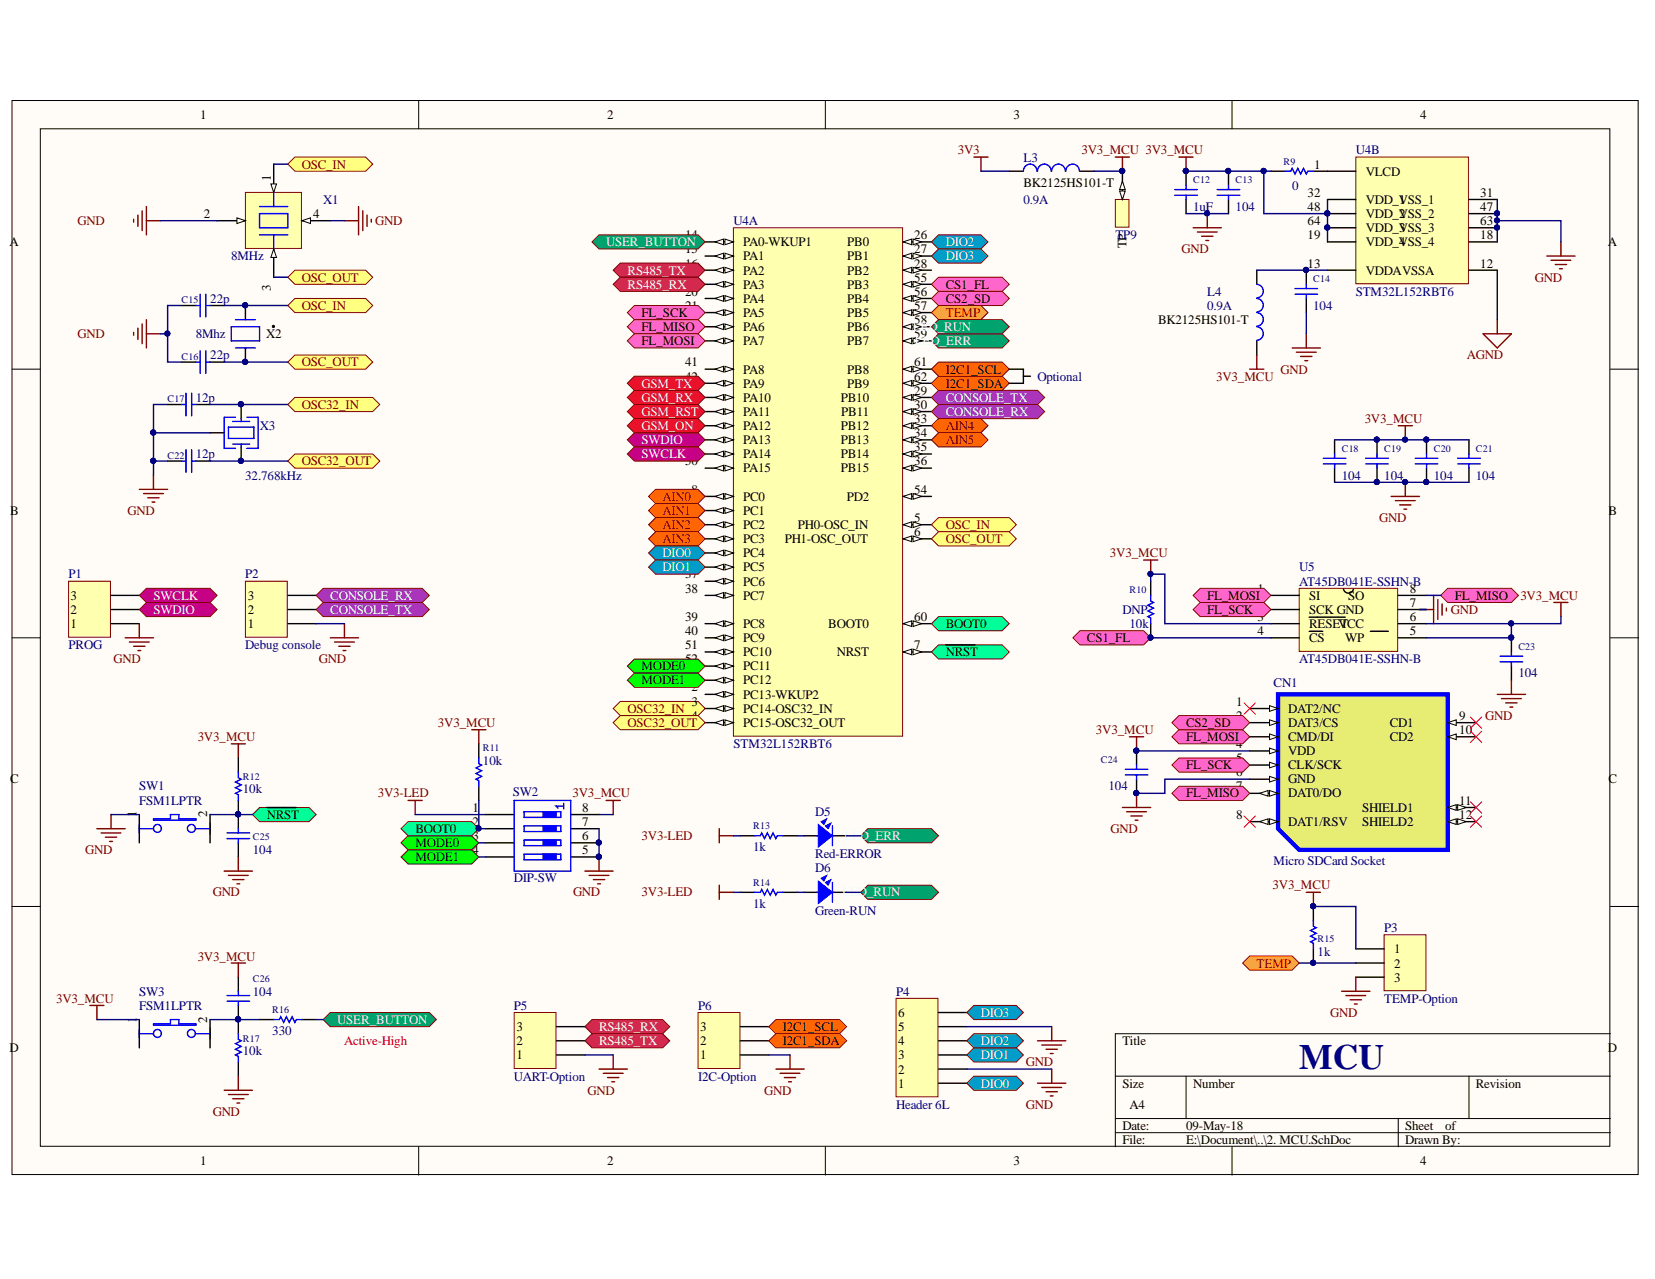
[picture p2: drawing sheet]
<svg xmlns="http://www.w3.org/2000/svg" width="279mm" height="216mm" viewBox="0 0 279 216" stroke-linecap="round" stroke-linejoin="round" font-family="sans-serif">
<defs><g id="words">
<text font-size="6" fill="#000080" x="219.3" y="180.4">MCU</text>
<g font-size="2.2">
<text x="33.8" y="20.1">1</text>
<text x="102.5" y="20.1">2</text>
<text x="171.1" y="20.1">3</text>
<text x="239.8" y="20.1">4</text>
<text x="221.9" y="28.5">1</text>
<text x="230.6" y="29.6">VLCD</text>
<text x="45.7" y="30.6" transform="rotate(-90 45.7 30.6)">1</text>
<text x="172.8" y="31.5">BK2125HS101-T</text>
<text x="220.8" y="33.2">32</text>
<text x="220.8" y="35.6">48</text>
<text x="230.6" y="34.4">VDD_1</text>
<text x="236.1" y="34.4">VSS_1</text>
<text x="249.9" y="33.2">31</text>
<text x="249.9" y="35.6">47</text>
<text x="1.6" y="41.5">A</text>
<text x="34.4" y="36.8">2</text>
<text x="52.9" y="36.8">4</text>
<text x="115.7" y="40.4">14</text>
<text x="125.5" y="41.5">PA0-WKUP1</text>
<text x="143" y="41.5">PB0</text>
<text x="154.4" y="40.4">26</text>
<text x="190.2" y="41.9" transform="rotate(-90 190.2 41.9)">TP</text>
<text x="220.8" y="40.4">19</text>
<text x="220.8" y="38">64</text>
<text x="230.6" y="41.5">VDD_4</text>
<text x="230.6" y="36.8">VDD_2</text>
<text x="230.6" y="39.2">VDD_3</text>
<text x="236.1" y="41.5">VSS_4</text>
<text x="236.1" y="36.8">VSS_2</text>
<text x="236.1" y="39.2">VSS_3</text>
<text x="249.9" y="40.4">18</text>
<text x="249.9" y="38">63</text>
<text x="271.5" y="41.5">A</text>
<text x="115.7" y="42.7">15</text>
<text x="115.7" y="45.2">16</text>
<text x="115.7" y="47.5">17</text>
<text x="125.5" y="43.9">PA1</text>
<text x="125.5" y="46.4">PA2</text>
<text x="143" y="43.9">PB1</text>
<text x="143" y="46.4">PB2</text>
<text x="154.4" y="42.7">27</text>
<text x="154.4" y="45.2">28</text>
<text x="154.4" y="47.5">55</text>
<text x="220.8" y="45.2">13</text>
<text x="230.6" y="46.4">VDDAVSSA</text>
<text x="249.9" y="45.2">12</text>
<text x="45.7" y="49.1" transform="rotate(-90 45.7 49.1)">3</text>
<text x="108.3" y="53.5">FL_SCK</text>
<text x="115.7" y="49.9">20</text>
<text x="115.7" y="52.3">21</text>
<text x="125.5" y="48.7">PA3</text>
<text x="125.5" y="51.1">PA4</text>
<text x="125.5" y="53.5">PA5</text>
<text x="143" y="48.7">PB3</text>
<text x="143" y="51.1">PB4</text>
<text x="143" y="53.5">PB5</text>
<text x="154.4" y="49.9">56</text>
<text x="154.4" y="52.3">57</text>
<text x="159.7" y="48.7">CS1_FL</text>
<text x="159.7" y="51.1">CS2_SD</text>
<text x="44.9" y="57.1">X2</text>
<text x="108.3" y="55.9">FL_MISO</text>
<text x="108.3" y="58.3">FL_MOSI</text>
<text x="115.7" y="54.7">22</text>
<text x="115.7" y="57.1">23</text>
<text x="125.5" y="55.9">PA6</text>
<text x="125.5" y="58.3">PA7</text>
<text x="143" y="55.9">PB6</text>
<text x="143" y="58.3">PB7</text>
<text x="154.4" y="54.7">58</text>
<text x="154.4" y="57.1">59</text>
<text x="195.5" y="54.7">BK2125HS101-T</text>
<text x="115.7" y="61.8">41</text>
<text x="115.7" y="64.3">42</text>
<text x="125.5" y="63.1">PA8</text>
<text x="125.5" y="65.4">PA9</text>
<text x="143" y="63.1">PB8</text>
<text x="143" y="65.4">PB9</text>
<text x="154.4" y="61.8">61</text>
<text x="154.4" y="64.3">62</text>
<text x="159.7" y="65.4">I2C1_SDA</text>
<text x="159.7" y="63.1">I2C1_SCL</text>
<text x="115.7" y="66.6">43</text>
<text x="115.7" y="69">44</text>
<text x="115.7" y="71.4">45</text>
<text x="125.5" y="67.8">PA10</text>
<text x="125.5" y="70.2">PA11</text>
<text x="141.9" y="67.8">PB10</text>
<text x="142" y="70.2">PB11</text>
<text x="154.4" y="66.6">29</text>
<text x="154.4" y="69">30</text>
<text x="154.4" y="71.4">33</text>
<text x="115.7" y="73.8">46</text>
<text x="115.7" y="76.2">49</text>
<text x="125.5" y="72.6">PA12</text>
<text x="125.5" y="75">PA13</text>
<text x="125.5" y="77.4">PA14</text>
<text x="141.9" y="72.6">PB12</text>
<text x="141.9" y="75">PB13</text>
<text x="141.9" y="77.4">PB14</text>
<text x="154.4" y="73.8">34</text>
<text x="154.4" y="76.2">35</text>
<text x="115.7" y="78.5">50</text>
<text x="116.8" y="83.3">8</text>
<text x="125.5" y="79.7">PA15</text>
<text x="141.9" y="79.7">PB15</text>
<text x="154.4" y="78.5">36</text>
<text x="154.4" y="83.3">54</text>
<text x="1.7" y="86.9">B</text>
<text x="115.7" y="88.1">10</text>
<text x="116.8" y="85.7">9</text>
<text x="125.5" y="84.5">PC0</text>
<text x="125.5" y="86.9">PC1</text>
<text x="125.5" y="89.3">PC2</text>
<text x="134.7" y="89.3">PH0-OSC_IN</text>
<text x="142.9" y="84.5">PD2</text>
<text x="154.4" y="88.1">5</text>
<text x="271.5" y="86.9">B</text>
<text x="115.7" y="92.9">24</text>
<text x="115.7" y="95.3">25</text>
<text x="115.7" y="90.5">11</text>
<text x="125.5" y="91.7">PC3</text>
<text x="125.5" y="94.1">PC4</text>
<text x="132.5" y="91.7">PH1-OSC_OUT</text>
<text x="154.4" y="90.5">6</text>
<text x="11.9" y="101.3">3</text>
<text x="41.8" y="101.3">3</text>
<text x="115.7" y="97.6">37</text>
<text x="115.7" y="100.1">38</text>
<text x="125.5" y="96.4">PC5</text>
<text x="125.5" y="98.9">PC6</text>
<text x="125.5" y="101.3">PC7</text>
<text x="203.8" y="101.3">FL_MOSI</text>
<text x="212.3" y="100.1">1</text>
<text x="221" y="101.3">SI</text>
<text x="227.6" y="101.3">SO</text>
<text x="238" y="100.1">8</text>
<text x="245.6" y="101.3">FL_MISO</text>
<text x="11.9" y="106">1</text>
<text x="11.9" y="103.6">2</text>
<text x="41.8" y="106">1</text>
<text x="41.8" y="103.6">2</text>
<text x="115.7" y="104.8">39</text>
<text x="115.7" y="107.2">40</text>
<text x="125.5" y="106">PC8</text>
<text x="139.8" y="106">BOOT0</text>
<text x="154.4" y="104.8">60</text>
<text x="159.7" y="106">BOOT0</text>
<text x="203.8" y="103.6">FL_SCK</text>
<text x="212.3" y="102.4">2</text>
<text x="212.3" y="104.8">3</text>
<text x="212.3" y="107.2">4</text>
<text x="221" y="103.6">SCK GND</text>
<text x="221" y="106">RESET</text>
<text x="225.9" y="106">VCC</text>
<text x="238" y="102.4">7</text>
<text x="238" y="104.8">6</text>
<text x="238" y="107.2">5</text>
<text x="108.3" y="113.2">MODE0</text>
<text x="115.7" y="109.6">51</text>
<text x="115.7" y="112">52</text>
<text x="125.5" y="108.4">PC9</text>
<text x="125.5" y="110.8">PC10</text>
<text x="125.5" y="113.2">PC11</text>
<text x="141.3" y="110.8">NRST</text>
<text x="154.4" y="109.6">7</text>
<text x="159.7" y="110.8">NRST</text>
<text x="183.5" y="108.4">CS1_FL</text>
<text x="221" y="108.4">CS</text>
<text x="227.1" y="108.4">WP</text>
<text x="108.3" y="115.5">MODE1</text>
<text x="115.7" y="114.3">53</text>
<text x="116.8" y="116.7">2</text>
<text x="116.8" y="119.2">3</text>
<text x="125.5" y="118">PC13-WKUP2</text>
<text x="125.5" y="115.5">PC12</text>
<text x="208.7" y="119.2">1</text>
<text x="116.8" y="121.5">4</text>
<text x="125.5" y="120.3">PC14-OSC32_IN</text>
<text x="125.5" y="122.7">PC15-OSC32_OUT</text>
<text x="200.2" y="125.1">FL_MOSI</text>
<text x="200.2" y="122.7">CS2_SD</text>
<text x="208.7" y="121.5">2</text>
<text x="208.7" y="123.9">3</text>
<text x="217.5" y="120.3">DAT2/NC</text>
<text x="217.5" y="122.7">DAT3/CS</text>
<text x="217.5" y="125.1">CMD/DI</text>
<text x="234.6" y="122.7">CD1</text>
<text x="234.6" y="125.1">CD2</text>
<text x="246.4" y="121.5">9</text>
<text x="246.4" y="123.9">10</text>
<text x="200.2" y="129.9">FL_SCK</text>
<text x="208.7" y="126.3">4</text>
<text x="208.7" y="128.7">5</text>
<text x="208.7" y="131.1">6</text>
<text x="217.5" y="127.5">VDD</text>
<text x="217.5" y="129.9">CLK/SCK</text>
<text x="1.7" y="132.2">C</text>
<text x="23.1" y="138" transform="rotate(-90 23.1 138)">1</text>
<text x="35" y="138" transform="rotate(-90 35 138)">2</text>
<text x="79.8" y="137.1">1</text>
<text x="98.3" y="137.1">8</text>
<text x="200.2" y="134.6">FL_MISO</text>
<text x="208.7" y="133.4">7</text>
<text x="217.5" y="132.2">GND</text>
<text x="217.5" y="134.6">DAT0/DO</text>
<text x="230" y="137.1">SHIELD1</text>
<text x="246.4" y="135.9">11</text>
<text x="271.5" y="132.2">C</text>
<text x="45" y="138.2">NRST</text>
<text x="70.1" y="143">MODE0</text>
<text x="70.1" y="140.6">BOOT0</text>
<text x="79.8" y="139.4">2</text>
<text x="79.8" y="141.8">3</text>
<text x="98.3" y="139.4">7</text>
<text x="98.3" y="141.8">6</text>
<text x="208.7" y="138.2">8</text>
<text x="217.5" y="139.4">DAT1/RSV</text>
<text x="230" y="139.4">SHIELD2</text>
<text x="246.4" y="138.2">12</text>
<text x="70.1" y="145.4">MODE1</text>
<text x="79.8" y="144.2">4</text>
<text x="98.3" y="144.2">5</text>
<text x="235.4" y="160.9">1</text>
<text x="235.4" y="163.3">2</text>
<text x="235.4" y="165.7">3</text>
<text x="23.1" y="172.6" transform="rotate(-90 23.1 172.6)">1</text>
<text x="35" y="172.6" transform="rotate(-90 35 172.6)">2</text>
<text x="151.7" y="171.7">6</text>
<text x="1.6" y="177.6">D</text>
<text x="87.2" y="178.8">1</text>
<text x="87.2" y="176.4">2</text>
<text x="87.2" y="174">3</text>
<text x="118.2" y="178.8">1</text>
<text x="118.2" y="176.4">2</text>
<text x="118.2" y="174">3</text>
<text x="132.1" y="174">I2C1_SCL</text>
<text x="132.1" y="176.4">I2C1_SDA</text>
<text x="151.7" y="178.8">3</text>
<text x="151.7" y="176.4">4</text>
<text x="151.7" y="174">5</text>
<text x="189.5" y="176.4">Title</text>
<text x="271.5" y="177.6">D</text>
<text x="151.7" y="183.6">1</text>
<text x="151.7" y="181.2">2</text>
<text x="189.5" y="183.6">Size</text>
<text x="201.4" y="183.6">Number</text>
<text x="249.1" y="183.6">Revision</text>
<text x="189.5" y="190.8">Date:</text>
<text x="190.7" y="187.1">A4</text>
<text x="200.2" y="190.8">09-May-18</text>
<text x="237.2" y="190.8">Sheet</text>
<text x="244" y="190.8">of</text>
<text x="33.8" y="196.7">1</text>
<text x="102.5" y="196.7">2</text>
<text x="171.1" y="196.7">3</text>
<text x="189.5" y="193.1">File:</text>
<text x="200.2" y="193.1">E:\Document\..\2. MCU.SchDoc</text>
<text x="237.2" y="193.1">Drawn By:</text>
<text x="239.8" y="196.7">4</text>
</g>
<g font-size="2.2" fill="#800000">
<text x="50.9" y="28.5">OSC_IN</text>
<text x="161.7" y="26">3V3</text>
<text x="182.6" y="26">3V3_MCU 3V3_MCU</text>
<text x="13.1" y="38">GND</text>
<text x="63.4" y="38">GND</text>
<text x="50.9" y="47.5">OSC_OUT</text>
<text x="199.5" y="42.7">GND</text>
<text x="259.1" y="47.5">GND</text>
<text x="50.9" y="52.3">OSC_IN</text>
<text x="159.7" y="53.5">TEMP</text>
<text x="13.1" y="57.1">GND</text>
<text x="50.9" y="61.8">OSC_OUT</text>
<text x="205.3" y="64.3">3V3_MCU</text>
<text x="216.2" y="63.1">GND</text>
<text x="247.6" y="60.6">AGND</text>
<text x="50.9" y="69">OSC32_IN</text>
<text x="230.4" y="71.4">3V3_MCU</text>
<text x="159.7" y="72.6">AIN4</text>
<text x="159.7" y="75">AIN5</text>
<text x="50.9" y="78.5">OSC32_OUT</text>
<text x="21.5" y="86.9">GND</text>
<text x="111.9" y="84.5">AIN0</text>
<text x="111.9" y="86.9">AIN1</text>
<text x="111.9" y="89.3">AIN2</text>
<text x="159.7" y="89.3">OSC_IN</text>
<text x="232.8" y="88.1">GND</text>
<text x="111.9" y="91.7">AIN3</text>
<text x="159.7" y="91.7">OSC_OUT</text>
<text x="187.4" y="94.1">3V3_MCU</text>
<text x="256.7" y="101.3">3V3_MCU</text>
<text x="244.9" y="103.6">GND</text>
<text x="19.2" y="112">GND</text>
<text x="53.8" y="112">GND</text>
<text x="33.4" y="125.1">3V3_MCU</text>
<text x="73.9" y="122.7">3V3_MCU</text>
<text x="105.9" y="120.3">OSC32_IN</text>
<text x="105.9" y="122.7">OSC32_OUT</text>
<text x="185" y="123.9">3V3_MCU</text>
<text x="250.8" y="121.5">GND</text>
<text x="63.8" y="134.6">3V3-LED</text>
<text x="96.7" y="134.6">3V3_MCU</text>
<text x="108.3" y="141.8">3V3-LED</text>
<text x="187.5" y="140.6">GND</text>
<text x="14.4" y="144.2">GND</text>
<text x="35.9" y="151.3">GND</text>
<text x="96.7" y="151.3">GND</text>
<text x="108.3" y="151.3">3V3-LED</text>
<text x="214.8" y="150.1">3V3_MCU</text>
<text x="33.4" y="162.1">3V3_MCU</text>
<text x="212.1" y="163.3">TEMP</text>
<text x="9.5" y="169.2">3V3_MCU</text>
<text x="224.6" y="171.7">GND</text>
<text x="173.2" y="180">GND</text>
<text x="99.2" y="184.8">GND</text>
<text x="129" y="184.8">GND</text>
<text x="35.9" y="188.3">GND</text>
<text x="173.2" y="187.1">GND</text>
</g>
<g font-size="2.2" fill="#000080">
<text x="172.8" y="27.3">L3</text>
<text x="228.9" y="26">U4B</text>
<text x="54.6" y="34.4">X1</text>
<text x="172.8" y="34.4">0.9A</text>
<text x="201.4" y="35.6">1uF</text>
<text x="208.6" y="35.6">104</text>
<text x="218.1" y="32">0</text>
<text x="123.9" y="38">U4A</text>
<text x="188.3" y="40.4">TP9</text>
<text x="39" y="43.9">8MHz</text>
<text x="35.5" y="51.1">22p</text>
<text x="203.8" y="52.3">0.9A</text>
<text x="203.8" y="49.9">L4</text>
<text x="221.7" y="52.3">104</text>
<text x="228.9" y="49.9">STM32L152RBT6</text>
<text x="33" y="57.1">8Mhz</text>
<text x="35.5" y="60.6">22p</text>
<text x="175.1" y="64.3">Optional</text>
<text x="33" y="67.8">12p</text>
<text x="33" y="77.4">12p</text>
<text x="43.8" y="72.6">X3</text>
<text x="41.4" y="81">32.768kHz</text>
<text x="226.5" y="81">104</text>
<text x="233.7" y="81">104</text>
<text x="242.1" y="81">104</text>
<text x="249.1" y="81">104</text>
<text x="11.6" y="97.6">P1</text>
<text x="41.4" y="97.6">P2</text>
<text x="219.3" y="98.9">AT45DB041E-SSHN-B</text>
<text x="219.3" y="96.4">U5</text>
<text x="189.5" y="103.6">DNP</text>
<text x="190.7" y="106">10k</text>
<text x="11.6" y="109.6">PROG</text>
<text x="41.4" y="109.6">Debug console</text>
<text x="219.3" y="112">AT45DB041E-SSHN-B</text>
<text x="215" y="116">CN1</text>
<text x="256.3" y="114.3">104</text>
<text x="81.5" y="129.1">10k</text>
<text x="123.9" y="126.3">STM32L152RBT6</text>
<text x="23.5" y="135.9">FSM1LPTR</text>
<text x="23.5" y="133.4">SW1</text>
<text x="41" y="133.9">10k</text>
<text x="86.6" y="134.4">SW2</text>
<text x="137.6" y="137.7">D5</text>
<text x="187.1" y="133.4">104</text>
<text x="127.2" y="143.7">1k</text>
<text x="42.7" y="144.2">104</text>
<text x="86.8" y="149">DIP-SW</text>
<text x="137.6" y="147.3">D6</text>
<text x="137.6" y="144.9">Red-ERROR</text>
<text x="215" y="146.1">Micro SDCard Socket</text>
<text x="127.2" y="153.3">1k</text>
<text x="137.6" y="154.5">Green-RUN</text>
<text x="222.4" y="161.4">1k</text>
<text x="233.7" y="157.3">P3</text>
<text x="23.5" y="170.4">FSM1LPTR</text>
<text x="23.5" y="168">SW3</text>
<text x="42.7" y="168">104</text>
<text x="86.8" y="170.4">P5</text>
<text x="117.9" y="170.4">P6</text>
<text x="151.3" y="168">P4</text>
<text x="233.7" y="169.2">TEMP-Option</text>
<text x="41" y="178.1">10k</text>
<text x="46" y="174.7">330</text>
<text x="86.8" y="182.4">UART-Option</text>
<text x="117.9" y="182.4">I2C-Option</text>
<text x="151.3" y="187.1">Header 6L</text>
</g>
<g font-size="2.2" fill="#f0ffff">
<text x="102.3" y="41.5">USER_BUTTON</text>
<text x="105.9" y="46.4">RS485_TX</text>
<text x="105.9" y="48.7">RS485_RX</text>
<text x="154.1" y="55.9">LED_RUN</text>
<text x="154.4" y="58.3">LED_ERR</text>
<text x="108.3" y="65.4">GSM_TX</text>
<text x="108.3" y="67.8">GSM_RX</text>
<text x="108.3" y="70.2">GSM_RST</text>
<text x="159.7" y="67.8">CONSOLE_TX</text>
<text x="159.7" y="70.2">CONSOLE_RX</text>
<text x="108.3" y="75">SWDIO</text>
<text x="108.3" y="77.4">SWCLK</text>
<text x="108.3" y="72.6">GSM_ON</text>
<text x="25.9" y="101.3">SWCLK</text>
<text x="55.8" y="101.3">CONSOLE_RX</text>
<text x="25.9" y="103.6">SWDIO</text>
<text x="55.8" y="103.6">CONSOLE_TX</text>
<text x="142.5" y="141.8">LED_ERR</text>
<text x="142.2" y="151.3">LED_RUN</text>
<text x="56.9" y="172.9">USER_BUTTON</text>
<text x="101.1" y="174">RS485_RX</text>
<text x="101.1" y="176.4">RS485_TX</text>
</g>
<g font-size="2.2" fill="#ffffe8">
<text x="159.7" y="41.5">DIO2</text>
<text x="159.7" y="43.9">DIO3</text>
<text x="111.9" y="94.1">DIO0</text>
<text x="111.9" y="96.4">DIO1</text>
<text x="165.6" y="171.7">DIO3</text>
<text x="165.6" y="178.8">DIO1</text>
<text x="165.6" y="176.4">DIO2</text>
<text x="165.6" y="183.6">DIO0</text>
</g>
<text font-size="2.2" fill="#f00" x="58.1" y="176.4">Active-High</text>
<g font-size="1.7" fill="#000080">
<text x="216.7" y="27.8">R9</text>
<text x="201.4" y="30.9">C12</text>
<text x="208.6" y="30.9">C13</text>
<text x="221.7" y="47.6">C14</text>
<text x="30.7" y="51.2">C15</text>
<text x="30.7" y="60.7">C16</text>
<text x="28.3" y="67.9">C17</text>
<text x="28.3" y="77.4">C22</text>
<text x="226.5" y="76.3">C18</text>
<text x="233.7" y="76.3">C19</text>
<text x="242.1" y="76.3">C20</text>
<text x="249.1" y="76.3">C21</text>
<text x="190.7" y="100.2">R10</text>
<text x="256.3" y="109.7">C23</text>
<text x="41" y="131.7">R12</text>
<text x="81.5" y="126.8">R11</text>
<text x="185.9" y="128.8">C24</text>
<text x="42.7" y="141.9">C25</text>
<text x="127.2" y="140">R13</text>
<text x="127.2" y="149.6">R14</text>
<text x="222.4" y="159.1">R15</text>
<text x="42.7" y="165.8">C26</text>
<text x="46" y="171">R16</text>
<text x="41" y="175.8">R17</text>
</g>
</g></defs>
<g fill="#fffcf8" stroke="#000" stroke-width=".17">
<path d="M2 17h274.6v181.3h-274.6z"/>
<path d="M6.8 21.7h265v171.8h-265z"/>
</g>
<g fill="none" stroke="#000" stroke-width=".17">
<path d="M70.7 17v4.7M139.3 17v4.7M208 17v4.7M2 62.3h4.8M271.9 62.3h4.8M2 107.7h4.8M271.9 107.7h4.8M2 153h4.8M271.9 153h4.8M271.9 174.5h-83.6v19.1M70.7 193.6v4.8M139.3 193.6v4.8"/>
<path d="M188.3 181.7h83.6M188.3 188.8h83.6M188.3 191.2h83.6M200.2 181.7v7.1M208 193.6v4.8M236.1 188.8v4.8M248 181.7v7.1"/>
</g>
<path d="M103.5 119.6l1.2-1.2h13.1l1.2 1.2-1.2 1.2h-13.1z" fill-rule="evenodd" fill="#ffff80" stroke="#800000" stroke-width=".17"/>
<path d="M22.6 37v.5M23.3 36.3v1.9M24 35.6v3.3M24.7 34.9v4.7M24.7 37.3h2.4" fill="none" stroke="#800000" stroke-width=".24"/>
<path d="M41.4 32.5h9.5v9.4h-9.5z" fill="#ffffb0" stroke="#800000" stroke-width=".17"/>
<path d="M43.8 36.1h4.8v2.3h-4.8z" fill="none" stroke="#00f" stroke-width=".24"/>
<path d="M46.2 27.7v4.8" fill="none" stroke="#000" stroke-width=".24"/>
<path d="M45.7 31h1l-.5 1.5z" fill="#fffcf8"/>
<path d="M45.7 31h1l-.5 1.5z" fill="none" stroke="#000" stroke-width=".17"/>
<path d="M36.7 37.3h4.7" fill="none" stroke="#000" stroke-width=".24"/>
<path d="M40 36.8l1.4 .5-1.4 .4z" fill="#fffcf8"/>
<path d="M40 36.8l1.4 .5-1.4 .4z" fill="none" stroke="#000" stroke-width=".17"/>
<path d="M43.8 34.9h4.8M43.8 39.6h4.8M46.2 32.5v2.4M46.2 39.6v2.4" fill="none" stroke="#00f" stroke-width=".24"/>
<path d="M46.2 42v4.8" fill="none" stroke="#000" stroke-width=".24"/>
<path d="M46.2 42l.5 1.5h-1z" fill="#fffcf8"/>
<path d="M46.2 42l.5 1.5h-1z" fill="none" stroke="#000" stroke-width=".17"/>
<path d="M51 37.3h4.8" fill="none" stroke="#000" stroke-width=".24"/>
<path d="M51 37.3l1.4-.5v.9z" fill="#fffcf8"/>
<path d="M51 37.3l1.4-.5v.9z" fill="none" stroke="#000" stroke-width=".17"/>
<g fill="none" stroke="#800000" stroke-width=".24">
<path d="M58.1 37.3h2.4M60.5 34.9v4.7M61.3 35.6v3.3M62 36.3v1.9M62.7 37v.5M22.6 56.1v.5M23.3 55.4v1.9M24 54.7v3.3M24.7 54v4.7M24.7 56.3h2.4M23.5 82.6h4.8M24.2 83.3h3.4"/>
<path d="M25 84h1.9M25.7 84.8h.4M25.9 80.2v2.4"/>
</g>
<g fill="none" stroke="#000" stroke-width=".24">
<path d="M30.7 51.6h2.4M35.5 51.6h2.3M41.4 51.6v2.4M41.4 58.7v2.4M28.3 68.3h2.4M28.3 77.8h2.4M30.7 61.1h2.4M33.1 68.3h2.4M33.1 77.8h2.4M35.5 61.1h2.3M35.5 73.1h2.3M40.7 68.3v2.4"/>
<path d="M40.7 75.4v2.4"/>
</g>
<g fill="#000080" stroke="#000080" stroke-width=".17">
<circle cx="41.4" cy="51.5" r=".43"/>
<circle cx="41.4" cy="61.1" r=".43"/>
<circle cx="40.7" cy="77.8" r=".43"/>
<circle cx="40.7" cy="68.2" r=".43"/>
</g>
<g fill="none" stroke="#00f" stroke-width=".24">
<path d="M33.1 51.6h.7M33.8 49.7v3.8M33.8 59.2v3.8M34.7 49.7v3.8M34.7 59.2v3.8M34.7 51.6h.8M39 55.2h4.8v2.3h-4.8zM39.8 54h3.3M39.8 58.7h3.3M30.7 68.3h.7M30.7 77.8h.7M31.4 66.4v3.8"/>
<path d="M31.4 75.9v3.8M32.4 66.4v3.8M32.4 75.9v3.8M32.4 68.3h.7M32.4 77.8h.7M33.1 61.1h.7M34.7 61.1h.8M38.6 72.1h4.3v1.9h-4.3zM39.3 71.1h2.8M39.3 75h2.8M39.8 70.4h-2v5.3h2M40.7 70.7v.4"/>
<path d="M40.7 75v.4M41.7 70.4h1.9v5.3h-1.9"/>
</g>
<circle cx="46.2" cy="55.1" r=".19" fill="#000" stroke="#000" stroke-width=".17"/>
<path d="M123.8 38.4h28.6v85.9h-28.6z" fill="#ffffb0" stroke="#800000" stroke-width=".17"/>
<path d="M119 40.8h4.8" fill="none" stroke="#000" stroke-width=".24"/>
<path d="M122.4 40.4l1.4 .4-1.4 .5z" fill="#fffcf8"/>
<path d="M122.4 40.4l1.4 .4-1.4 .5z" fill="none" stroke="#000" stroke-width=".17"/>
<path d="M120.7 40.8l1.4-.4v.9z" fill="#fffcf8"/>
<path d="M120.7 40.8l1.4-.4v.9z" fill="none" stroke="#000" stroke-width=".17"/>
<path d="M119 43.2h4.8" fill="none" stroke="#000" stroke-width=".24"/>
<path d="M122.4 42.7l1.4 .5-1.4 .5z" fill="#fffcf8"/>
<path d="M122.4 42.7l1.4 .5-1.4 .5z" fill="none" stroke="#000" stroke-width=".17"/>
<path d="M120.7 43.2l1.4-.5v1z" fill="#fffcf8"/>
<path d="M120.7 43.2l1.4-.5v1z" fill="none" stroke="#000" stroke-width=".17"/>
<path d="M119 45.6h4.8" fill="none" stroke="#000" stroke-width=".24"/>
<path d="M122.4 45.1l1.4 .5-1.4 .5z" fill="#fffcf8"/>
<path d="M122.4 45.1l1.4 .5-1.4 .5z" fill="none" stroke="#000" stroke-width=".17"/>
<path d="M120.7 45.6l1.4-.5v1z" fill="#fffcf8"/>
<path d="M120.7 45.6l1.4-.5v1z" fill="none" stroke="#000" stroke-width=".17"/>
<path d="M119 48h4.8" fill="none" stroke="#000" stroke-width=".24"/>
<path d="M122.4 47.5l1.4 .5-1.4 .5z" fill="#fffcf8"/>
<path d="M122.4 47.5l1.4 .5-1.4 .5z" fill="none" stroke="#000" stroke-width=".17"/>
<path d="M120.7 48l1.4-.5v1z" fill="#fffcf8"/>
<path d="M120.7 48l1.4-.5v1z" fill="none" stroke="#000" stroke-width=".17"/>
<path d="M119 50.4h4.8" fill="none" stroke="#000" stroke-width=".24"/>
<path d="M122.4 49.9l1.4 .5-1.4 .5z" fill="#fffcf8"/>
<path d="M122.4 49.9l1.4 .5-1.4 .5z" fill="none" stroke="#000" stroke-width=".17"/>
<path d="M120.7 50.4l1.4-.5v1z" fill="#fffcf8"/>
<path d="M120.7 50.4l1.4-.5v1z" fill="none" stroke="#000" stroke-width=".17"/>
<path d="M119 52.8h4.8" fill="none" stroke="#000" stroke-width=".24"/>
<path d="M122.4 52.3l1.4 .5-1.4 .4z" fill="#fffcf8"/>
<path d="M122.4 52.3l1.4 .5-1.4 .4z" fill="none" stroke="#000" stroke-width=".17"/>
<path d="M120.7 52.8l1.4-.5v.9z" fill="#fffcf8"/>
<path d="M120.7 52.8l1.4-.5v.9z" fill="none" stroke="#000" stroke-width=".17"/>
<path d="M119 55.2h4.8" fill="none" stroke="#000" stroke-width=".24"/>
<path d="M122.4 54.7l1.4 .5-1.4 .4z" fill="#fffcf8"/>
<path d="M122.4 54.7l1.4 .5-1.4 .4z" fill="none" stroke="#000" stroke-width=".17"/>
<path d="M120.7 55.2l1.4-.5v.9z" fill="#fffcf8"/>
<path d="M120.7 55.2l1.4-.5v.9z" fill="none" stroke="#000" stroke-width=".17"/>
<path d="M119 57.5h4.8" fill="none" stroke="#000" stroke-width=".24"/>
<path d="M122.4 57.1l1.4 .4-1.4 .5z" fill="#fffcf8"/>
<path d="M122.4 57.1l1.4 .4-1.4 .5z" fill="none" stroke="#000" stroke-width=".17"/>
<path d="M120.7 57.5l1.4-.4v.9z" fill="#fffcf8"/>
<path d="M120.7 57.5l1.4-.4v.9z" fill="none" stroke="#000" stroke-width=".17"/>
<path d="M152.5 40.8h4.7" fill="none" stroke="#000" stroke-width=".24"/>
<path d="M152.5 40.8l1.4-.4v.9z" fill="#fffcf8"/>
<path d="M152.5 40.8l1.4-.4v.9z" fill="none" stroke="#000" stroke-width=".17"/>
<path d="M154.1 40.4l1.5 .4-1.5 .5z" fill="#fffcf8"/>
<path d="M154.1 40.4l1.5 .4-1.5 .5z" fill="none" stroke="#000" stroke-width=".17"/>
<path d="M152.5 43.2h4.7" fill="none" stroke="#000" stroke-width=".24"/>
<path d="M152.5 43.2l1.4-.5v1z" fill="#fffcf8"/>
<path d="M152.5 43.2l1.4-.5v1z" fill="none" stroke="#000" stroke-width=".17"/>
<path d="M154.1 42.7l1.5 .5-1.5 .5z" fill="#fffcf8"/>
<path d="M154.1 42.7l1.5 .5-1.5 .5z" fill="none" stroke="#000" stroke-width=".17"/>
<path d="M152.5 45.6h4.7" fill="none" stroke="#000" stroke-width=".24"/>
<path d="M152.5 45.6l1.4-.5v1z" fill="#fffcf8"/>
<path d="M152.5 45.6l1.4-.5v1z" fill="none" stroke="#000" stroke-width=".17"/>
<path d="M154.1 45.1l1.5 .5-1.5 .5z" fill="#fffcf8"/>
<path d="M154.1 45.1l1.5 .5-1.5 .5z" fill="none" stroke="#000" stroke-width=".17"/>
<path d="M152.5 67.1h4.7" fill="none" stroke="#000" stroke-width=".24"/>
<path d="M152.5 67.1l1.4-.5v1z" fill="#fffcf8"/>
<path d="M152.5 67.1l1.4-.5v1z" fill="none" stroke="#000" stroke-width=".17"/>
<path d="M154.1 66.6l1.5 .5-1.5 .5z" fill="#fffcf8"/>
<path d="M154.1 66.6l1.5 .5-1.5 .5z" fill="none" stroke="#000" stroke-width=".17"/>
<path d="M152.5 69.5h4.7" fill="none" stroke="#000" stroke-width=".24"/>
<path d="M152.5 69.5l1.4-.5v1z" fill="#fffcf8"/>
<path d="M152.5 69.5l1.4-.5v1z" fill="none" stroke="#000" stroke-width=".17"/>
<path d="M154.1 69l1.5 .5-1.5 .5z" fill="#fffcf8"/>
<path d="M154.1 69l1.5 .5-1.5 .5z" fill="none" stroke="#000" stroke-width=".17"/>
<path d="M152.5 71.9h4.7" fill="none" stroke="#000" stroke-width=".24"/>
<path d="M152.5 71.9l1.4-.5v.9z" fill="#fffcf8"/>
<path d="M152.5 71.9l1.4-.5v.9z" fill="none" stroke="#000" stroke-width=".17"/>
<path d="M154.1 71.4l1.5 .5-1.5 .4z" fill="#fffcf8"/>
<path d="M154.1 71.4l1.5 .5-1.5 .4z" fill="none" stroke="#000" stroke-width=".17"/>
<path d="M152.5 74.3h4.7" fill="none" stroke="#000" stroke-width=".24"/>
<path d="M152.5 74.3l1.4-.5v.9z" fill="#fffcf8"/>
<path d="M152.5 74.3l1.4-.5v.9z" fill="none" stroke="#000" stroke-width=".17"/>
<path d="M154.1 73.8l1.5 .5-1.5 .4z" fill="#fffcf8"/>
<path d="M154.1 73.8l1.5 .5-1.5 .4z" fill="none" stroke="#000" stroke-width=".17"/>
<path d="M152.5 76.6h4.7" fill="none" stroke="#000" stroke-width=".24"/>
<path d="M152.5 76.6l1.4-.4v.9z" fill="#fffcf8"/>
<path d="M152.5 76.6l1.4-.4v.9z" fill="none" stroke="#000" stroke-width=".17"/>
<path d="M154.1 76.2l1.5 .4-1.5 .5z" fill="#fffcf8"/>
<path d="M154.1 76.2l1.5 .4-1.5 .5z" fill="none" stroke="#000" stroke-width=".17"/>
<path d="M152.5 79h4.7" fill="none" stroke="#000" stroke-width=".24"/>
<path d="M152.5 79l1.4-.5v1z" fill="#fffcf8"/>
<path d="M152.5 79l1.4-.5v1z" fill="none" stroke="#000" stroke-width=".17"/>
<path d="M154.1 78.5l1.5 .5-1.5 .5z" fill="#fffcf8"/>
<path d="M154.1 78.5l1.5 .5-1.5 .5z" fill="none" stroke="#000" stroke-width=".17"/>
<path d="M119 62.3h4.8" fill="none" stroke="#000" stroke-width=".24"/>
<path d="M122.4 61.8l1.4 .5-1.4 .5z" fill="#fffcf8"/>
<path d="M122.4 61.8l1.4 .5-1.4 .5z" fill="none" stroke="#000" stroke-width=".17"/>
<path d="M120.7 62.3l1.4-.5v1z" fill="#fffcf8"/>
<path d="M120.7 62.3l1.4-.5v1z" fill="none" stroke="#000" stroke-width=".17"/>
<path d="M119 64.7h4.8" fill="none" stroke="#000" stroke-width=".24"/>
<path d="M122.4 64.2l1.4 .5-1.4 .5z" fill="#fffcf8"/>
<path d="M122.4 64.2l1.4 .5-1.4 .5z" fill="none" stroke="#000" stroke-width=".17"/>
<path d="M120.7 64.7l1.4-.5v1z" fill="#fffcf8"/>
<path d="M120.7 64.7l1.4-.5v1z" fill="none" stroke="#000" stroke-width=".17"/>
<path d="M119 67.1h4.8" fill="none" stroke="#000" stroke-width=".24"/>
<path d="M122.4 66.6l1.4 .5-1.4 .5z" fill="#fffcf8"/>
<path d="M122.4 66.6l1.4 .5-1.4 .5z" fill="none" stroke="#000" stroke-width=".17"/>
<path d="M120.7 67.1l1.4-.5v1z" fill="#fffcf8"/>
<path d="M120.7 67.1l1.4-.5v1z" fill="none" stroke="#000" stroke-width=".17"/>
<path d="M119 69.5h4.8" fill="none" stroke="#000" stroke-width=".24"/>
<path d="M122.4 69l1.4 .5-1.4 .5z" fill="#fffcf8"/>
<path d="M122.4 69l1.4 .5-1.4 .5z" fill="none" stroke="#000" stroke-width=".17"/>
<path d="M120.7 69.5l1.4-.5v1z" fill="#fffcf8"/>
<path d="M120.7 69.5l1.4-.5v1z" fill="none" stroke="#000" stroke-width=".17"/>
<path d="M119 71.9h4.8" fill="none" stroke="#000" stroke-width=".24"/>
<path d="M122.4 71.4l1.4 .5-1.4 .4z" fill="#fffcf8"/>
<path d="M122.4 71.4l1.4 .5-1.4 .4z" fill="none" stroke="#000" stroke-width=".17"/>
<path d="M120.7 71.9l1.4-.5v.9z" fill="#fffcf8"/>
<path d="M120.7 71.9l1.4-.5v.9z" fill="none" stroke="#000" stroke-width=".17"/>
<path d="M119 74.3h4.8" fill="none" stroke="#000" stroke-width=".24"/>
<path d="M122.4 73.8l1.4 .5-1.4 .4z" fill="#fffcf8"/>
<path d="M122.4 73.8l1.4 .5-1.4 .4z" fill="none" stroke="#000" stroke-width=".17"/>
<path d="M120.7 74.3l1.4-.5v.9z" fill="#fffcf8"/>
<path d="M120.7 74.3l1.4-.5v.9z" fill="none" stroke="#000" stroke-width=".17"/>
<path d="M119 76.6h4.8" fill="none" stroke="#000" stroke-width=".24"/>
<path d="M122.4 76.2l1.4 .4-1.4 .5z" fill="#fffcf8"/>
<path d="M122.4 76.2l1.4 .4-1.4 .5z" fill="none" stroke="#000" stroke-width=".17"/>
<path d="M120.7 76.6l1.4-.4v.9z" fill="#fffcf8"/>
<path d="M120.7 76.6l1.4-.4v.9z" fill="none" stroke="#000" stroke-width=".17"/>
<path d="M119 79h4.8" fill="none" stroke="#000" stroke-width=".24"/>
<path d="M122.4 78.5l1.4 .5-1.4 .5z" fill="#fffcf8"/>
<path d="M122.4 78.5l1.4 .5-1.4 .5z" fill="none" stroke="#000" stroke-width=".17"/>
<path d="M120.7 79l1.4-.5v1z" fill="#fffcf8"/>
<path d="M120.7 79l1.4-.5v1z" fill="none" stroke="#000" stroke-width=".17"/>
<path d="M152.5 48h4.7" fill="none" stroke="#000" stroke-width=".24"/>
<path d="M152.5 48l1.4-.5v1z" fill="#fffcf8"/>
<path d="M152.5 48l1.4-.5v1z" fill="none" stroke="#000" stroke-width=".17"/>
<path d="M154.1 47.5l1.5 .5-1.5 .5z" fill="#fffcf8"/>
<path d="M154.1 47.5l1.5 .5-1.5 .5z" fill="none" stroke="#000" stroke-width=".17"/>
<path d="M152.5 50.4h4.7" fill="none" stroke="#000" stroke-width=".24"/>
<path d="M152.5 50.4l1.4-.5v1z" fill="#fffcf8"/>
<path d="M152.5 50.4l1.4-.5v1z" fill="none" stroke="#000" stroke-width=".17"/>
<path d="M154.1 49.9l1.5 .5-1.5 .5z" fill="#fffcf8"/>
<path d="M154.1 49.9l1.5 .5-1.5 .5z" fill="none" stroke="#000" stroke-width=".17"/>
<path d="M152.5 52.8h4.7" fill="none" stroke="#000" stroke-width=".24"/>
<path d="M152.5 52.8l1.4-.5v.9z" fill="#fffcf8"/>
<path d="M152.5 52.8l1.4-.5v.9z" fill="none" stroke="#000" stroke-width=".17"/>
<path d="M154.1 52.3l1.5 .5-1.5 .4z" fill="#fffcf8"/>
<path d="M154.1 52.3l1.5 .5-1.5 .4z" fill="none" stroke="#000" stroke-width=".17"/>
<path d="M152.5 55.2h4.7" fill="none" stroke="#000" stroke-width=".24"/>
<path d="M152.5 55.2l1.4-.5v.9z" fill="#fffcf8"/>
<path d="M152.5 55.2l1.4-.5v.9z" fill="none" stroke="#000" stroke-width=".17"/>
<path d="M154.1 54.7l1.5 .5-1.5 .4z" fill="#fffcf8"/>
<path d="M154.1 54.7l1.5 .5-1.5 .4z" fill="none" stroke="#000" stroke-width=".17"/>
<path d="M152.5 57.5h4.7" fill="none" stroke="#000" stroke-width=".24"/>
<path d="M152.5 57.5l1.4-.4v.9z" fill="#fffcf8"/>
<path d="M152.5 57.5l1.4-.4v.9z" fill="none" stroke="#000" stroke-width=".17"/>
<path d="M154.1 57.1l1.5 .4-1.5 .5z" fill="#fffcf8"/>
<path d="M154.1 57.1l1.5 .4-1.5 .5z" fill="none" stroke="#000" stroke-width=".17"/>
<path d="M152.5 62.3h4.7" fill="none" stroke="#000" stroke-width=".24"/>
<path d="M152.5 62.3l1.4-.5v1z" fill="#fffcf8"/>
<path d="M152.5 62.3l1.4-.5v1z" fill="none" stroke="#000" stroke-width=".17"/>
<path d="M154.1 61.8l1.5 .5-1.5 .5z" fill="#fffcf8"/>
<path d="M154.1 61.8l1.5 .5-1.5 .5z" fill="none" stroke="#000" stroke-width=".17"/>
<path d="M152.5 64.7h4.7" fill="none" stroke="#000" stroke-width=".24"/>
<path d="M152.5 64.7l1.4-.5v1z" fill="#fffcf8"/>
<path d="M152.5 64.7l1.4-.5v1z" fill="none" stroke="#000" stroke-width=".17"/>
<path d="M154.1 64.2l1.5 .5-1.5 .5z" fill="#fffcf8"/>
<path d="M154.1 64.2l1.5 .5-1.5 .5z" fill="none" stroke="#000" stroke-width=".17"/>
<path d="M119 117.2h4.8" fill="none" stroke="#000" stroke-width=".24"/>
<path d="M122.4 116.7l1.4 .5-1.4 .5z" fill="#fffcf8"/>
<path d="M122.4 116.7l1.4 .5-1.4 .5z" fill="none" stroke="#000" stroke-width=".17"/>
<path d="M120.7 117.2l1.4-.5v1z" fill="#fffcf8"/>
<path d="M120.7 117.2l1.4-.5v1z" fill="none" stroke="#000" stroke-width=".17"/>
<path d="M119 119.6h4.8" fill="none" stroke="#000" stroke-width=".24"/>
<path d="M122.4 119.1l1.4 .5-1.4 .5z" fill="#fffcf8"/>
<path d="M122.4 119.1l1.4 .5-1.4 .5z" fill="none" stroke="#000" stroke-width=".17"/>
<path d="M120.7 119.6l1.4-.5v1z" fill="#fffcf8"/>
<path d="M120.7 119.6l1.4-.5v1z" fill="none" stroke="#000" stroke-width=".17"/>
<path d="M119 122h4.8" fill="none" stroke="#000" stroke-width=".24"/>
<path d="M122.4 121.5l1.4 .5-1.4 .5z" fill="#fffcf8"/>
<path d="M122.4 121.5l1.4 .5-1.4 .5z" fill="none" stroke="#000" stroke-width=".17"/>
<path d="M120.7 122l1.4-.5v1z" fill="#fffcf8"/>
<path d="M120.7 122l1.4-.5v1z" fill="none" stroke="#000" stroke-width=".17"/>
<path d="M152.5 88.6h4.7" fill="none" stroke="#000" stroke-width=".24"/>
<path d="M152.5 88.6l1.4-.5v.9z" fill="#fffcf8"/>
<path d="M152.5 88.6l1.4-.5v.9z" fill="none" stroke="#000" stroke-width=".17"/>
<path d="M154.1 88.1l1.5 .5-1.5 .4z" fill="#fffcf8"/>
<path d="M154.1 88.1l1.5 .5-1.5 .4z" fill="none" stroke="#000" stroke-width=".17"/>
<path d="M152.5 91h4.7" fill="none" stroke="#000" stroke-width=".24"/>
<path d="M152.5 91l1.4-.5v.9z" fill="#fffcf8"/>
<path d="M152.5 91l1.4-.5v.9z" fill="none" stroke="#000" stroke-width=".17"/>
<path d="M154.1 90.5l1.5 .5-1.5 .4z" fill="#fffcf8"/>
<path d="M154.1 90.5l1.5 .5-1.5 .4z" fill="none" stroke="#000" stroke-width=".17"/>
<path d="M152.5 110.1h4.7" fill="none" stroke="#000" stroke-width=".24"/>
<path d="M152.5 110.1l1.4-.5v.9z" fill="#fffcf8"/>
<path d="M152.5 110.1l1.4-.5v.9z" fill="none" stroke="#000" stroke-width=".17"/>
<path d="M154.1 109.6l1.5 .5-1.5 .4z" fill="#fffcf8"/>
<path d="M154.1 109.6l1.5 .5-1.5 .4z" fill="none" stroke="#000" stroke-width=".17"/>
<path d="M119 83.8h4.8" fill="none" stroke="#000" stroke-width=".24"/>
<path d="M122.4 83.3l1.4 .5-1.4 .5z" fill="#fffcf8"/>
<path d="M122.4 83.3l1.4 .5-1.4 .5z" fill="none" stroke="#000" stroke-width=".17"/>
<path d="M120.7 83.8l1.4-.5v1z" fill="#fffcf8"/>
<path d="M120.7 83.8l1.4-.5v1z" fill="none" stroke="#000" stroke-width=".17"/>
<path d="M119 86.2h4.8" fill="none" stroke="#000" stroke-width=".24"/>
<path d="M122.4 85.7l1.4 .5-1.4 .5z" fill="#fffcf8"/>
<path d="M122.4 85.7l1.4 .5-1.4 .5z" fill="none" stroke="#000" stroke-width=".17"/>
<path d="M120.7 86.2l1.4-.5v1z" fill="#fffcf8"/>
<path d="M120.7 86.2l1.4-.5v1z" fill="none" stroke="#000" stroke-width=".17"/>
<path d="M119 88.6h4.8" fill="none" stroke="#000" stroke-width=".24"/>
<path d="M122.4 88.1l1.4 .5-1.4 .4z" fill="#fffcf8"/>
<path d="M122.4 88.1l1.4 .5-1.4 .4z" fill="none" stroke="#000" stroke-width=".17"/>
<path d="M120.7 88.6l1.4-.5v.9z" fill="#fffcf8"/>
<path d="M120.7 88.6l1.4-.5v.9z" fill="none" stroke="#000" stroke-width=".17"/>
<path d="M119 91h4.8" fill="none" stroke="#000" stroke-width=".24"/>
<path d="M122.4 90.5l1.4 .5-1.4 .4z" fill="#fffcf8"/>
<path d="M122.4 90.5l1.4 .5-1.4 .4z" fill="none" stroke="#000" stroke-width=".17"/>
<path d="M120.7 91l1.4-.5v.9z" fill="#fffcf8"/>
<path d="M120.7 91l1.4-.5v.9z" fill="none" stroke="#000" stroke-width=".17"/>
<path d="M119 93.3h4.8" fill="none" stroke="#000" stroke-width=".24"/>
<path d="M122.4 92.9l1.4 .4-1.4 .5z" fill="#fffcf8"/>
<path d="M122.4 92.9l1.4 .4-1.4 .5z" fill="none" stroke="#000" stroke-width=".17"/>
<path d="M120.7 93.3l1.4-.4v.9z" fill="#fffcf8"/>
<path d="M120.7 93.3l1.4-.4v.9z" fill="none" stroke="#000" stroke-width=".17"/>
<path d="M119 95.7h4.8" fill="none" stroke="#000" stroke-width=".24"/>
<path d="M122.4 95.3l1.4 .4-1.4 .5z" fill="#fffcf8"/>
<path d="M122.4 95.3l1.4 .4-1.4 .5z" fill="none" stroke="#000" stroke-width=".17"/>
<path d="M120.7 95.7l1.4-.4v.9z" fill="#fffcf8"/>
<path d="M120.7 95.7l1.4-.4v.9z" fill="none" stroke="#000" stroke-width=".17"/>
<path d="M119 98.1h4.8" fill="none" stroke="#000" stroke-width=".24"/>
<path d="M122.4 97.6l1.4 .5-1.4 .5z" fill="#fffcf8"/>
<path d="M122.4 97.6l1.4 .5-1.4 .5z" fill="none" stroke="#000" stroke-width=".17"/>
<path d="M120.7 98.1l1.4-.5v1z" fill="#fffcf8"/>
<path d="M120.7 98.1l1.4-.5v1z" fill="none" stroke="#000" stroke-width=".17"/>
<path d="M119 100.5h4.8" fill="none" stroke="#000" stroke-width=".24"/>
<path d="M122.4 100l1.4 .5-1.4 .5z" fill="#fffcf8"/>
<path d="M122.4 100l1.4 .5-1.4 .5z" fill="none" stroke="#000" stroke-width=".17"/>
<path d="M120.7 100.5l1.4-.5v1z" fill="#fffcf8"/>
<path d="M120.7 100.5l1.4-.5v1z" fill="none" stroke="#000" stroke-width=".17"/>
<path d="M119 105.3h4.8" fill="none" stroke="#000" stroke-width=".24"/>
<path d="M122.4 104.8l1.4 .5-1.4 .5z" fill="#fffcf8"/>
<path d="M122.4 104.8l1.4 .5-1.4 .5z" fill="none" stroke="#000" stroke-width=".17"/>
<path d="M120.7 105.3l1.4-.5v1z" fill="#fffcf8"/>
<path d="M120.7 105.3l1.4-.5v1z" fill="none" stroke="#000" stroke-width=".17"/>
<path d="M119 107.7h4.8" fill="none" stroke="#000" stroke-width=".24"/>
<path d="M122.4 107.2l1.4 .5-1.4 .4z" fill="#fffcf8"/>
<path d="M122.4 107.2l1.4 .5-1.4 .4z" fill="none" stroke="#000" stroke-width=".17"/>
<path d="M120.7 107.7l1.4-.5v.9z" fill="#fffcf8"/>
<path d="M120.7 107.7l1.4-.5v.9z" fill="none" stroke="#000" stroke-width=".17"/>
<path d="M119 110.1h4.8" fill="none" stroke="#000" stroke-width=".24"/>
<path d="M122.4 109.6l1.4 .5-1.4 .4z" fill="#fffcf8"/>
<path d="M122.4 109.6l1.4 .5-1.4 .4z" fill="none" stroke="#000" stroke-width=".17"/>
<path d="M120.7 110.1l1.4-.5v.9z" fill="#fffcf8"/>
<path d="M120.7 110.1l1.4-.5v.9z" fill="none" stroke="#000" stroke-width=".17"/>
<path d="M119 112.4h4.8" fill="none" stroke="#000" stroke-width=".24"/>
<path d="M122.4 112l1.4 .4-1.4 .5z" fill="#fffcf8"/>
<path d="M122.4 112l1.4 .4-1.4 .5z" fill="none" stroke="#000" stroke-width=".17"/>
<path d="M120.7 112.4l1.4-.4v.9z" fill="#fffcf8"/>
<path d="M120.7 112.4l1.4-.4v.9z" fill="none" stroke="#000" stroke-width=".17"/>
<path d="M119 114.8h4.8" fill="none" stroke="#000" stroke-width=".24"/>
<path d="M122.4 114.3l1.4 .5-1.4 .5z" fill="#fffcf8"/>
<path d="M122.4 114.3l1.4 .5-1.4 .5z" fill="none" stroke="#000" stroke-width=".17"/>
<path d="M120.7 114.8l1.4-.5v1z" fill="#fffcf8"/>
<path d="M120.7 114.8l1.4-.5v1z" fill="none" stroke="#000" stroke-width=".17"/>
<path d="M152.5 83.8h4.7" fill="none" stroke="#000" stroke-width=".24"/>
<path d="M152.5 83.8l1.4-.5v1z" fill="#fffcf8"/>
<path d="M152.5 83.8l1.4-.5v1z" fill="none" stroke="#000" stroke-width=".17"/>
<path d="M154.1 83.3l1.5 .5-1.5 .5z" fill="#fffcf8"/>
<path d="M154.1 83.3l1.5 .5-1.5 .5z" fill="none" stroke="#000" stroke-width=".17"/>
<path d="M152.5 105.3h4.7" fill="none" stroke="#000" stroke-width=".24"/>
<path d="M152.5 105.3l1.4-.5v1z" fill="#fffcf8"/>
<path d="M152.5 105.3l1.4-.5v1z" fill="none" stroke="#000" stroke-width=".17"/>
<path d="M154.1 104.8l1.5 .5-1.5 .5z" fill="#fffcf8"/>
<path d="M154.1 104.8l1.5 .5-1.5 .5z" fill="none" stroke="#000" stroke-width=".17"/>
<path d="M228.9 26.5h19v21.4h-19z" fill="#ffffb0" stroke="#800000" stroke-width=".17"/>
<path d="M224.1 28.9h4.8M224.1 33.7h4.8M224.1 36.1h4.8M224.1 38.4h4.8M248 33.7h4.8M248 36.1h4.8M248 38.4h4.8M224.1 45.6h4.8M224.1 40.8h4.8M248 45.6h4.8M248 40.8h4.8" fill="none" stroke="#000" stroke-width=".24"/>
<g fill="#000080" stroke="#000080" stroke-width=".17">
<circle cx="252.7" cy="36" r=".43"/>
<circle cx="224.1" cy="36" r=".43"/>
<circle cx="252.7" cy="38.4" r=".43"/>
<circle cx="224.1" cy="38.4" r=".43"/>
</g>
<g fill="#ffff80" stroke="#800000" stroke-width=".17">
<path d="M103.5 122l1.2-1.2h13.1l1.2 1.2-1.2 1.2h-13.1z" fill-rule="evenodd"/>
<path d="M48.6 68.3l1.2-1.2h13.1l1.2 1.2-1.2 1.2h-13.1z" fill-rule="evenodd"/>
<path d="M48.6 77.8l1.2-1.2h13.1l1.2 1.2-1.2 1.2h-13.1z" fill-rule="evenodd"/>
<path d="M157.2 88.6l1.2-1.2h12l1.2 1.2-1.2 1.2h-12z" fill-rule="evenodd"/>
<path d="M157.2 91l1.2-1.2h12l1.2 1.2-1.2 1.2h-12z" fill-rule="evenodd"/>
<path d="M48.6 61.1l1.2-1.2h11.9l1.2 1.2-1.2 1.2h-11.9z" fill-rule="evenodd"/>
<path d="M48.6 51.6l1.2-1.2h11.9l1.2 1.2-1.2 1.2h-11.9z" fill-rule="evenodd"/>
<path d="M48.6 27.7l1.2-1.2h11.9l1.2 1.2-1.2 1.2h-11.9z" fill-rule="evenodd"/>
<path d="M48.6 46.8l1.2-1.2h11.9l1.2 1.2-1.2 1.2h-11.9z" fill-rule="evenodd"/>
</g>
<g fill="none" stroke="#00f" stroke-width=".24">
<path d="M212.2 48a1.15 1.15 0 0 1 1.1 1.1 1.15 1.15 0 0 1-1.1 1.2M212.2 50.4a1.15 1.15 0 0 1 1.1 1.1 1.15 1.15 0 0 1-1.1 1.2M212.2 52.8a1.15 1.15 0 0 1 1.1 1.1 1.15 1.15 0 0 1-1.1 1.2M212.2 55.2a1.15 1.15 0 0 1 1.1 1.1 1.15 1.15 0 0 1-1.1 1.1M23.5 139.9h2.4M23.5 139.2v1.4M25.9 138.2h2.9v-.7h1.4v.7h2.9v.3h-7.2zM33.1 139.9h2.4M35.5 138.9v1.9M40.2 130.3v1l.5 .2-.9 .5 .9 .5-.9 .5 .9 .4-.9 .5 .4 .3v.9M40.2 139.9v.7M38.3 141.6h3.8"/>
<path d="M38.3 140.6h3.8M40.2 141.6v.7"/>
<circle cx="26.6" cy="139.8" r=".67"/>
<circle cx="32.3" cy="139.8" r=".67"/>
</g>
<path d="M212.2 45.6v2.4M212.2 57.5v2.4M23.5 137.5v4.8M35.5 137.5v4.8M40.2 128v2.3M40.2 135.1v4.8M40.2 142.3v2.4" fill="none" stroke="#000" stroke-width=".24"/>
<g fill="none" stroke="#800000" stroke-width=".24">
<path d="M199 26.5h2.4M200.2 26.5v2.4M212.2 59.9v2.4M261.1 43.2h4.8M261.8 43.9h3.4M262.6 44.7h1.9M263.3 45.4h.5M263.5 40.8v2.4M211 62.3h2.4M16.4 139.9h4.7M18.7 137.5v2.4M39 125.6h2.4"/>
<path d="M40.2 125.6v2.4M17.1 140.6h3.3M17.8 141.3h1.9M18.5 142h.5M37.8 147h4.8M38.6 147.8h3.3M39.3 148.5h1.9M40 149.2h.5M40.2 144.7v2.3"/>
</g>
<g fill="#000080" stroke="#000080" stroke-width=".17">
<circle cx="40.2" cy="137.5" r=".43"/>
<circle cx="200.2" cy="28.9" r=".43"/>
</g>
<g fill="#f60" stroke="#800000" stroke-width=".17">
<path d="M109.5 83.8l1.2-1.2h7.1l1.2 1.2-1.2 1.2h-7.1z" fill-rule="evenodd"/>
<path d="M109.5 86.2l1.2-1.2h7.1l1.2 1.2-1.2 1.2h-7.1z" fill-rule="evenodd"/>
<path d="M109.5 88.6l1.2-1.2h7.1l1.2 1.2-1.2 1.2h-7.1z" fill-rule="evenodd"/>
<path d="M109.5 91l1.2-1.2h7.1l1.2 1.2-1.2 1.2h-7.1z" fill-rule="evenodd"/>
</g>
<path d="M99.9 40.8l1.2-1.2h16.7l1.2 1.2-1.2 1.2h-16.7z" fill-rule="evenodd" fill="#00a36e" stroke="#800000" stroke-width=".17"/>
<g fill="#d62654" stroke="#800000" stroke-width=".17">
<path d="M103.5 45.6l1.2-1.2h13.1l1.2 1.2-1.2 1.2h-13.1z" fill-rule="evenodd"/>
<path d="M103.5 48l1.2-1.2h13.1l1.2 1.2-1.2 1.2h-13.1z" fill-rule="evenodd"/>
</g>
<g fill="#ab35be" stroke="#800000" stroke-width=".17">
<path d="M157.2 67.1l1.2-1.2h16.8l1.2 1.2-1.2 1.2h-16.8z" fill-rule="evenodd"/>
<path d="M157.2 69.5l1.2-1.2h16.8l1.2 1.2-1.2 1.2h-16.8z" fill-rule="evenodd"/>
</g>
<g fill="#f60" stroke="#800000" stroke-width=".17">
<path d="M157.2 71.9l1.2-1.2h7.2l1.2 1.2-1.2 1.2h-7.2z" fill-rule="evenodd"/>
<path d="M157.2 74.3l1.2-1.2h7.2l1.2 1.2-1.2 1.1h-7.2z" fill-rule="evenodd"/>
</g>
<g fill="#009cca" stroke="#800000" stroke-width=".17">
<path d="M109.5 93.3l1.2-1.1h7.1l1.2 1.1-1.2 1.2h-7.1z" fill-rule="evenodd"/>
<path d="M109.5 95.7l1.2-1.2h7.1l1.2 1.2-1.2 1.2h-7.1z" fill-rule="evenodd"/>
<path d="M157.2 40.8l1.2-1.2h7.2l1.2 1.2-1.2 1.2h-7.2z" fill-rule="evenodd"/>
<path d="M157.2 43.2l1.2-1.2h7.2l1.2 1.2-1.2 1.2h-7.2z" fill-rule="evenodd"/>
</g>
<g fill="#ee0e22" stroke="#800000" stroke-width=".17">
<path d="M105.9 67.1l1.2-1.2h10.7l1.2 1.2-1.2 1.2h-10.7z" fill-rule="evenodd"/>
<path d="M105.9 64.7l1.2-1.2h10.7l1.2 1.2-1.2 1.2h-10.7z" fill-rule="evenodd"/>
</g>
<g fill="#c5008e" stroke="#800000" stroke-width=".17">
<path d="M105.9 74.3l1.2-1.2h10.7l1.2 1.2-1.2 1.1h-10.7z" fill-rule="evenodd"/>
<path d="M105.9 76.6l1.2-1.2h10.7l1.2 1.2-1.2 1.2h-10.7z" fill-rule="evenodd"/>
</g>
<path d="M157.2 52.8l1.2-1.2h7.2l1.2 1.2-1.2 1.2h-7.2z" fill-rule="evenodd" fill="#fc0" stroke="#800000" stroke-width=".17"/>
<path d="M157.2 64.7l1.2-1.2h10.8l1.2 1.2-1.2 1.2h-10.8z" fill-rule="evenodd" fill="#f90" stroke="#800000" stroke-width=".17"/>
<path d="M200.2 28.9v2.4M200.2 33.7v2.4M225.3 74.3v2.3M225.3 79v2.4M232.5 74.3v2.3M232.5 79v2.4M240.8 74.3v2.3M240.8 79v2.4M248 74.3v2.3M248 79v2.4" fill="none" stroke="#000" stroke-width=".24"/>
<g fill="#000080" stroke="#000080" stroke-width=".17">
<circle cx="200.2" cy="28.9" r=".43"/>
<circle cx="203.8" cy="36" r=".43"/>
<circle cx="237.2" cy="81.4" r=".43"/>
<circle cx="237.2" cy="74.2" r=".43"/>
<circle cx="232.4" cy="74.2" r=".43"/>
<circle cx="232.4" cy="81.4" r=".43"/>
<circle cx="240.8" cy="74.2" r=".43"/>
<circle cx="240.8" cy="81.4" r=".43"/>
</g>
<g fill="none" stroke="#00f" stroke-width=".24">
<path d="M198.3 33h3.8M198.3 32h3.8M200.2 31.3v.7M200.2 33v.7M223.4 78.3h3.8M223.4 77.4h3.8M225.3 76.6v.8M225.3 78.3v.7M230.6 78.3h3.8M230.6 77.4h3.8M232.5 76.6v.8M232.5 78.3v.7"/>
<path d="M238.9 78.3h3.8M238.9 77.4h3.8M240.8 76.6v.8M240.8 78.3v.7M246.1 78.3h3.8M246.1 77.4h3.8M248 76.6v.8M248 78.3v.7"/>
</g>
<path d="M201.4 38.4h4.8M202.1 39.2h3.4M202.9 39.9h1.9M203.8 36.1v2.3M203.6 40.6h.5M236.1 71.9h2.3M237.2 71.9v2.4M234.9 83.8h4.7M235.6 84.5h3.3M236.3 85.2h1.9M237 85.9h.5M237.2 81.4v2.4" fill="none" stroke="#800000" stroke-width=".24"/>
<g fill="#0f0" stroke="#800000" stroke-width=".17">
<path d="M105.9 112.4l1.2-1.2h10.7l1.2 1.2-1.2 1.2h-10.7z" fill-rule="evenodd"/>
<path d="M105.9 114.8l1.2-1.2h10.7l1.2 1.2-1.2 1.2h-10.7z" fill-rule="evenodd"/>
</g>
<path d="M207.4 28.9v2.4M207.4 33.7v2.4M214.6 28.9h2.3M221.7 28.9h2.4M220.5 45.6v2.4M220.5 50.4v2.4M23.5 172.1v4.8M35.5 172.1v4.8M40.2 164.9v2.4M40.2 169.7v4.8M40.2 179.3v2.4" fill="none" stroke="#000" stroke-width=".24"/>
<g fill="#000080" stroke="#000080" stroke-width=".17">
<circle cx="220.5" cy="45.6" r=".43"/>
<circle cx="207.3" cy="28.9" r=".43"/>
<circle cx="40.2" cy="172.1" r=".43"/>
</g>
<g fill="none" stroke="#00f" stroke-width=".24">
<path d="M205.5 33h3.8M205.5 32h3.8M207.4 31.3v.7M207.4 33v.7M216.9 28.9h1l.2-.5 .5 1 .5-1 .5 1 .5-1 .4 1 .3-.5h.9M218.6 49.7h3.8M218.6 48.7h3.8M220.5 48v.7M220.5 49.7v.7M23.5 174.5h2.4M23.5 173.8v1.4M25.9 172.8h2.9v-.7h1.4v.7h2.9v.3h-7.2z"/>
<path d="M33.1 174.5h2.4M35.5 173.5v2M38.3 168.1h3.8M38.3 169h3.8M40.2 174.5v1l.5 .2-.9 .5 .9 .4-.9 .5 .9 .5-.9 .5 .4 .2v1M40.2 167.3v.8M40.2 169v.7"/>
<circle cx="26.6" cy="174.4" r=".67"/>
<circle cx="32.3" cy="174.4" r=".67"/>
</g>
<path d="M218.1 58.7h4.8M218.9 59.5h3.3M220.5 56.3v2.4M219.6 60.2h1.9M220.3 60.9h.5M39 162.6h2.4M40.2 162.6v2.3M37.8 184h4.8M38.6 184.8h3.3M39.3 185.5h1.9M40 186.2h.5M40.2 181.7v2.3" fill="none" stroke="#800000" stroke-width=".24"/>
<path d="M54.6 172.1l1.2-1.2h16.7l1.2 1.2-1.2 1.2h-16.7z" fill-rule="evenodd" fill="#00a36e" stroke="#800000" stroke-width=".17"/>
<path d="M15.2 169.7h2.3M16.4 169.7v2.4" fill="none" stroke="#800000" stroke-width=".24"/>
<path d="M43.8 172.1h2.4M51 172.1h2.4" fill="none" stroke="#000" stroke-width=".24"/>
<path d="M46.2 172.1h1l.2-.5 .5 1 .5-1 .4 1 .5-1 .5 1 .2-.5h1" fill="none" stroke="#00f" stroke-width=".24"/>
<path d="M138.6 148.2l1-.4-.5 .9z" fill="#00f"/>
<path d="M138.6 148.2l1-.4-.5 .9z" fill="none" stroke="#00f" stroke-width=".17"/>
<path d="M139.3 149l1-.5-.5 .9z" fill="#00f"/>
<path d="M139.3 149l1-.5-.5 .9z" fill="none" stroke="#00f" stroke-width=".17"/>
<path d="M138.1 148.7l2.4 1.9-2.4 1.9z" fill="#00f"/>
<path d="M138.1 148.7l2.4 1.9-2.4 1.9z" fill="none" stroke="#00f" stroke-width=".17"/>
<path d="M175.1 28.9a1.15 1.15 0 0 0-1.2-1.2 1.15 1.15 0 0 0-1.1 1.2M177.5 28.9a1.15 1.15 0 0 0-1.2-1.2 1.15 1.15 0 0 0-1.1 1.2M179.8 28.9a1.15 1.15 0 0 0-1.1-1.2 1.15 1.15 0 0 0-1.2 1.2M182.2 28.9a1.15 1.15 0 0 0-1.1-1.2 1.15 1.15 0 0 0-1.2 1.2M127.4 150.6h1l.2-.4 .5 .9 .4-.9 .5 .9 .5-.9 .5 .9 .2-.5h1M137.9 150.6h.7M140.3 150.6h.5M140.5 149v3.3" fill="none" stroke="#00f" stroke-width=".24"/>
<path d="M170.4 28.9h2.4M182.3 28.9h2.4M125 150.6h2.4M132.2 150.6h2.4M135.8 150.6h2.3M140.5 150.6h2.4" fill="none" stroke="#000" stroke-width=".24"/>
<path d="M164.4 26.5h2.4M165.6 26.5v2.4M188.3 26.5h2.4M189.5 26.5v2.4" fill="none" stroke="#800000" stroke-width=".24"/>
<circle cx="189.4" cy="28.9" r=".43" fill="#000080" stroke="#000080" stroke-width=".17"/>
<path d="M145.3 150.6l1.2-1.2h10.7l1.2 1.2-1.2 1.2h-10.7z" fill-rule="evenodd" fill="#00a36e" stroke="#800000" stroke-width=".17"/>
<path d="M138.6 138.7l1-.5-.5 1z" fill="#00f"/>
<path d="M138.6 138.7l1-.5-.5 1z" fill="none" stroke="#00f" stroke-width=".17"/>
<path d="M139.3 139.4l1-.5-.5 1z" fill="#00f"/>
<path d="M139.3 139.4l1-.5-.5 1z" fill="none" stroke="#00f" stroke-width=".17"/>
<path d="M138.1 139.2l2.4 1.9-2.4 1.9z" fill="#00f"/>
<path d="M138.1 139.2l2.4 1.9-2.4 1.9z" fill="none" stroke="#00f" stroke-width=".17"/>
<path d="M140.5 139.4v3.4M127.4 141.1h1l.2-.5 .5 1 .4-1 .5 1 .5-1 .5 1 .2-.5h1M137.9 141.1h.7M140.3 141.1h.5" fill="none" stroke="#00f" stroke-width=".24"/>
<path d="M125 141.1h2.4M132.2 141.1h2.4M135.8 141.1h2.3M140.5 141.1h2.4" fill="none" stroke="#000" stroke-width=".24"/>
<path d="M145.3 141.1l1.2-1.2h10.7l1.2 1.2-1.2 1.2h-10.7z" fill-rule="evenodd" fill="#00a36e" stroke="#800000" stroke-width=".17"/>
<path d="M98.7 147h4.8M99.5 147.8h3.3M100.2 148.5h1.9M100.9 149.2h.5M101.1 144.7v2.3" fill="none" stroke="#800000" stroke-width=".24"/>
<g fill="#000080" stroke="#000080" stroke-width=".17">
<circle cx="101.1" cy="144.6" r=".43"/>
<circle cx="101.1" cy="142.2" r=".43"/>
</g>
<path d="M80.8 125.6v2.4M80.8 132.7v2.4M82 137.5h4.8M82 139.9h4.8M96.4 137.5h4.7M96.4 139.9h4.7M82 142.3h4.8M82 144.7h4.8M96.4 142.3h4.7M96.4 144.7h4.7" fill="none" stroke="#000" stroke-width=".24"/>
<path d="M80.8 128v.9l.5 .2-.9 .5 .9 .5-.9 .5 .9 .5-.9 .4 .4 .3v.9M86.8 135.1h9.6v11.9h-9.6zM88.5 137h6.2v1h-6.2zM88.5 139.4h6.2v1h-6.2zM95.2 136.1h-1.4l.4 .3M95.2 135.6v.9M88.5 141.8h6.2v1h-6.2zM88.5 144.2h6.2v.9h-6.2z" fill="none" stroke="#00f" stroke-width=".24"/>
<g fill="#00f" stroke="#00f" stroke-width=".24">
<path d="M91.7 137h2.2v.9h-2.2z"/>
<path d="M91.7 139.4h2.2v.9h-2.2z"/>
<path d="M91.7 141.8h2.2v.9h-2.2z"/>
<path d="M91.7 144.2h2.2v.8h-2.2z"/>
</g>
<g fill="#0f0" stroke="#800000" stroke-width=".17">
<path d="M67.7 142.3l1.2-1.2h10.7l1.2 1.2-1.2 1.2h-10.7z" fill-rule="evenodd"/>
<path d="M67.7 144.7l1.2-1.2h10.7l1.2 1.2-1.2 1.2h-10.7z" fill-rule="evenodd"/>
</g>
<path d="M239.6 102.9h2.4M242 100.5v4.8M242.7 101.2v3.4M243.5 101.9v1.9M244.2 102.7v.4" fill="none" stroke="#800000" stroke-width=".24"/>
<path d="M219.3 99.3h16.7v10.7h-16.7z" fill="#ffffb0" stroke="#800000" stroke-width=".17"/>
<g fill="none" stroke="#000" stroke-width=".24">
<path d="M194.3 98.1v2.4M226.8 99.4a.86 .86 0 0 0 .8 .7 .86 .86 0 0 0 .9-.6M194.3 105.3v2.4M214.6 100.5h4.7M214.6 102.9h4.7M214.6 105.3h4.7M214.6 107.7h4.7M221 104.2h2.6M221 106.6h1.3M222.4 106.6h.9M223.6 104.2h1M224.6 104.2h1.2"/>
<path d="M225.9 104.2h1.2M231.3 106.6h1.9M233.3 106.6h1.1M236.1 100.5h4.7M236.1 102.9h4.7M236.1 105.3h4.7M236.1 107.7h4.7M255.2 107.7v2.4M255.2 112.4v2.4"/>
</g>
<path d="M193.1 94.5h2.4M194.3 94.5v2.4M252.8 117.2h4.7M253.5 117.9h3.3M254.2 118.6h1.9M254.9 119.4h.5M255.2 114.8v2.4M262.3 101.7h2.4M263.5 101.7v2.4" fill="none" stroke="#800000" stroke-width=".24"/>
<g fill="#000080" stroke="#000080" stroke-width=".17">
<circle cx="194.2" cy="96.9" r=".43"/>
<circle cx="194.2" cy="107.6" r=".43"/>
<circle cx="255.1" cy="107.6" r=".43"/>
</g>
<path d="M194.3 100.5v1l.4 .2-.9 .5 .9 .5-.9 .4 .9 .5-.9 .5 .5 .2v1M253.2 111.7h3.9M253.2 110.8h3.9M255.2 110.1v.7M255.2 111.7v.7" fill="none" stroke="#00f" stroke-width=".24"/>
<g fill="#f6c" stroke="#800000" stroke-width=".17">
<path d="M105.9 52.8l1.2-1.2h10.7l1.2 1.2-1.2 1.2h-10.7z" fill-rule="evenodd"/>
<path d="M105.9 55.2l1.2-1.2h10.7l1.2 1.2-1.2 1.1h-10.7z" fill-rule="evenodd"/>
<path d="M105.9 57.5l1.2-1.2h10.7l1.2 1.2-1.2 1.2h-10.7z" fill-rule="evenodd"/>
<path d="M201.4 102.9l1.2-1.2h10.8l1.2 1.2-1.2 1.2h-10.8z" fill-rule="evenodd"/>
<path d="M243.2 100.5l1.2-1.2h10.8l1.2 1.2-1.2 1.2h-10.8z" fill-rule="evenodd"/>
<path d="M201.4 100.5l1.2-1.2h10.8l1.2 1.2-1.2 1.2h-10.8z" fill-rule="evenodd"/>
<path d="M157.2 48l1.2-1.2h10.8l1.2 1.2-1.2 1.2h-10.8z" fill-rule="evenodd"/>
<path d="M157.2 50.4l1.2-1.2h10.8l1.2 1.2-1.2 1.2h-10.8z" fill-rule="evenodd"/>
<path d="M181.1 107.7l1.2-1.2h10.8l1.2 1.2-1.2 1.2h-10.8z" fill-rule="evenodd"/>
</g>
<circle cx="194.2" cy="107.6" r=".43" fill="#000080" stroke="#000080" stroke-width=".17"/>
<path d="M215.8 117.2h28.6v26.3h-25.1l-3.5-3.6z" fill-rule="evenodd" fill="#e7ec73"/>
<path d="M215.8 117.2h28.6v26.3h-25.1l-3.5-3.6z" fill="none" stroke="#00f" stroke-width=".72"/>
<path d="M244.4 136.3h4.8" fill="none" stroke="#000" stroke-width=".24"/>
<path d="M244.4 136.3l1.4-.5v1z" fill="#fffcf8"/>
<path d="M244.4 136.3l1.4-.5v1z" fill="none" stroke="#000" stroke-width=".17"/>
<path d="M246.1 135.8l1.4 .5-1.4 .5z" fill="#fffcf8"/>
<path d="M246.1 135.8l1.4 .5-1.4 .5z" fill="none" stroke="#000" stroke-width=".17"/>
<path d="M211 119.6h4.8" fill="none" stroke="#000" stroke-width=".24"/>
<path d="M214.3 119.1l1.5 .5-1.5 .5z" fill="#fffcf8"/>
<path d="M214.3 119.1l1.5 .5-1.5 .5z" fill="none" stroke="#000" stroke-width=".17"/>
<path d="M211 122h4.8" fill="none" stroke="#000" stroke-width=".24"/>
<path d="M214.3 121.5l1.5 .5-1.5 .5z" fill="#fffcf8"/>
<path d="M214.3 121.5l1.5 .5-1.5 .5z" fill="none" stroke="#000" stroke-width=".17"/>
<path d="M211 124.4h4.8" fill="none" stroke="#000" stroke-width=".24"/>
<path d="M214.3 123.9l1.5 .5-1.5 .5z" fill="#fffcf8"/>
<path d="M214.3 123.9l1.5 .5-1.5 .5z" fill="none" stroke="#000" stroke-width=".17"/>
<path d="M211 126.8h4.8" fill="none" stroke="#000" stroke-width=".24"/>
<path d="M214.3 126.3l1.5 .5-1.5 .4z" fill="#fffcf8"/>
<path d="M214.3 126.3l1.5 .5-1.5 .4z" fill="none" stroke="#000" stroke-width=".17"/>
<path d="M211 129.1h4.8" fill="none" stroke="#000" stroke-width=".24"/>
<path d="M214.3 128.7l1.5 .4-1.5 .5z" fill="#fffcf8"/>
<path d="M214.3 128.7l1.5 .4-1.5 .5z" fill="none" stroke="#000" stroke-width=".17"/>
<path d="M211 131.5h4.8" fill="none" stroke="#000" stroke-width=".24"/>
<path d="M214.3 131.1l1.5 .4-1.5 .5z" fill="#fffcf8"/>
<path d="M214.3 131.1l1.5 .4-1.5 .5z" fill="none" stroke="#000" stroke-width=".17"/>
<path d="M211 133.9h4.8" fill="none" stroke="#000" stroke-width=".24"/>
<path d="M214.3 133.4l1.5 .5-1.5 .5z" fill="#fffcf8"/>
<path d="M214.3 133.4l1.5 .5-1.5 .5z" fill="none" stroke="#000" stroke-width=".17"/>
<path d="M212.7 133.9l1.4-.5v1z" fill="#fffcf8"/>
<path d="M212.7 133.9l1.4-.5v1z" fill="none" stroke="#000" stroke-width=".17"/>
<path d="M211 138.7h4.8" fill="none" stroke="#000" stroke-width=".24"/>
<path d="M214.3 138.2l1.5 .5-1.5 .5z" fill="#fffcf8"/>
<path d="M214.3 138.2l1.5 .5-1.5 .5z" fill="none" stroke="#000" stroke-width=".17"/>
<path d="M212.7 138.7l1.4-.5v1z" fill="#fffcf8"/>
<path d="M212.7 138.7l1.4-.5v1z" fill="none" stroke="#000" stroke-width=".17"/>
<path d="M244.4 122h4.8" fill="none" stroke="#000" stroke-width=".24"/>
<path d="M244.4 122l1.4-.5v1z" fill="#fffcf8"/>
<path d="M244.4 122l1.4-.5v1z" fill="none" stroke="#000" stroke-width=".17"/>
<path d="M244.4 124.4h4.8" fill="none" stroke="#000" stroke-width=".24"/>
<path d="M244.4 124.4l1.4-.5v1z" fill="#fffcf8"/>
<path d="M244.4 124.4l1.4-.5v1z" fill="none" stroke="#000" stroke-width=".17"/>
<path d="M244.4 138.7h4.8" fill="none" stroke="#000" stroke-width=".24"/>
<path d="M244.4 138.7l1.4-.5v1z" fill="#fffcf8"/>
<path d="M244.4 138.7l1.4-.5v1z" fill="none" stroke="#000" stroke-width=".17"/>
<path d="M246.1 138.2l1.4 .5-1.4 .5z" fill="#fffcf8"/>
<path d="M246.1 138.2l1.4 .5-1.4 .5z" fill="none" stroke="#000" stroke-width=".17"/>
<g fill="#f6c" stroke="#800000" stroke-width=".17">
<path d="M197.8 129.1l1.2-1.1h10.8l1.2 1.1-1.2 1.2h-10.8z" fill-rule="evenodd"/>
<path d="M197.8 133.9l1.2-1.2h10.8l1.2 1.2-1.2 1.2h-10.8z" fill-rule="evenodd"/>
<path d="M197.8 124.4l1.2-1.2h10.8l1.2 1.2-1.2 1.2h-10.8z" fill-rule="evenodd"/>
</g>
<path d="M190.7 124.4h2.4M191.9 124.4v2.4" fill="none" stroke="#800000" stroke-width=".24"/>
<circle cx="191.8" cy="126.7" r=".43" fill="#000080" stroke="#000080" stroke-width=".17"/>
<path d="M197.8 122l1.2-1.2h10.8l1.2 1.2-1.2 1.2h-10.8z" fill-rule="evenodd" fill="#f6c" stroke="#800000" stroke-width=".17"/>
<path d="M191.9 126.8v2.3M191.9 131.5v2.4" fill="none" stroke="#000" stroke-width=".24"/>
<g fill="#000080" stroke="#000080" stroke-width=".17">
<circle cx="191.8" cy="126.7" r=".43"/>
<circle cx="191.8" cy="133.9" r=".43"/>
</g>
<path d="M190 130.8h3.8M190 129.9h3.8M191.9 129.1v.8M191.9 130.8v.7" fill="none" stroke="#00f" stroke-width=".24"/>
<path d="M189.5 136.3h4.8M190.2 137h3.3M190.9 137.7h1.9M191.6 138.5h.5M191.9 133.9v2.4" fill="none" stroke="#800000" stroke-width=".24"/>
<path d="M210 118.6l1.9 2M211.9 118.6l-1.9 2M210 137.7l1.9 1.9M211.9 137.7l-1.9 1.9M248.2 121l1.9 1.9M248.2 123.4l1.9 1.9M248.2 135.4l1.9 1.9M248.2 137.7l1.9 1.9M250.1 121l-1.9 1.9M250.1 123.4l-1.9 1.9M250.1 135.4l-1.9 1.9M250.1 137.7l-1.9 1.9" fill="none" stroke="#f00" stroke-width=".17"/>
<path d="M188.3 33.7h2.3v4.7h-2.3z" fill="#ffffb0" stroke="#800000" stroke-width=".17"/>
<path d="M189.5 28.9v4.8" fill="none" stroke="#000" stroke-width=".24"/>
<path d="M189 32.2h1l-.5 1.5z" fill="#fffcf8"/>
<path d="M189 32.2h1l-.5 1.5z" fill="none" stroke="#000" stroke-width=".17"/>
<path d="M189.5 30.6l.5 1.4h-1z" fill="#fffcf8"/>
<path d="M189.5 30.6l.5 1.4h-1z" fill="none" stroke="#000" stroke-width=".17"/>
<circle cx="189.4" cy="28.9" r=".43" fill="#000080" stroke="#000080" stroke-width=".17"/>
<path d="M11.6 98.1h7v9.5h-7z" fill="#ffffb0" stroke="#800000" stroke-width=".17"/>
<path d="M18.7 105.3h4.8M18.7 102.9h4.8M18.7 100.5h4.8" fill="none" stroke="#000" stroke-width=".24"/>
<g fill="#c5008e" stroke="#800000" stroke-width=".17">
<path d="M23.5 100.5l1.2-1.2h10.8l1.2 1.2-1.2 1.2h-10.8z" fill-rule="evenodd"/>
<path d="M23.5 102.9l1.2-1.2h10.8l1.2 1.2-1.2 1.2h-10.8z" fill-rule="evenodd"/>
</g>
<path d="M21.1 107.7h4.8M21.8 108.4h3.4M22.6 109.1h1.9M23.3 109.8h.5M23.5 105.3v2.4" fill="none" stroke="#800000" stroke-width=".24"/>
<g fill="#ee0e22" stroke="#800000" stroke-width=".17">
<path d="M105.9 69.5l1.2-1.2h10.7l1.2 1.2-1.2 1.2h-10.7z" fill-rule="evenodd"/>
<path d="M105.9 71.9l1.2-1.2h10.7l1.2 1.2-1.2 1.2h-10.7z" fill-rule="evenodd"/>
</g>
<path d="M157.2 62.3l1.2-1.2h10.8l1.2 1.2-1.2 1.2h-10.8z" fill-rule="evenodd" fill="#f90" stroke="#800000" stroke-width=".17"/>
<path d="M170.4 62.3h2.4v2.4h-2.4M172.8 63.5h1.2" fill="none" stroke="#000" stroke-width=".24"/>
<path d="M117.8 170.9h7.1v9.5h-7.1z" fill="#ffffb0" stroke="#800000" stroke-width=".17"/>
<path d="M125 178.1h4.8M125 175.7h4.8M125 173.3h4.8" fill="none" stroke="#000" stroke-width=".24"/>
<g fill="#f90" stroke="#800000" stroke-width=".17">
<path d="M129.8 173.3l1.2-1.2h10.7l1.2 1.2-1.2 1.2h-10.7z" fill-rule="evenodd"/>
<path d="M129.8 175.7l1.2-1.2h10.7l1.2 1.2-1.2 1.2h-10.7z" fill-rule="evenodd"/>
</g>
<path d="M133.4 178.1v2.4M131 180.5h4.8M131.7 181.2h3.3M132.4 181.9h1.9M133.1 182.6h.5" fill="none" stroke="#800000" stroke-width=".24"/>
<path d="M86.8 170.9h7.1v9.5h-7.1z" fill="#ffffb0" stroke="#800000" stroke-width=".17"/>
<path d="M94 178.1h4.7M94 175.7h4.7M94 173.3h4.7" fill="none" stroke="#000" stroke-width=".24"/>
<path d="M103.5 178.1v2.4M101.1 180.5h4.8M101.8 181.2h3.4M102.6 181.9h1.9M103.3 182.6h.5" fill="none" stroke="#800000" stroke-width=".24"/>
<g fill="#d62654" stroke="#800000" stroke-width=".17">
<path d="M98.7 173.3l1.2-1.2h12l1.2 1.2-1.2 1.2h-12z" fill-rule="evenodd"/>
<path d="M98.7 175.7l1.2-1.2h12l1.2 1.2-1.2 1.2h-12z" fill-rule="evenodd"/>
</g>
<path d="M233.7 157.8h7v9.4h-7z" fill="#ffffb0" stroke="#800000" stroke-width=".17"/>
<path d="M228.9 160.2h4.8M228.9 162.6h4.8M228.9 164.9h4.8" fill="none" stroke="#000" stroke-width=".24"/>
<path d="M209.8 162.6l1.2-1.2h7.1l1.2 1.2-1.2 1.2h-7.1z" fill-rule="evenodd" fill="#fc0" stroke="#800000" stroke-width=".17"/>
<path d="M220.5 150.6h2.4M221.7 150.6v2.4M226.5 167.3h4.8M227.2 168.1h3.4M227.9 168.8h1.9M228.7 169.5h.4M228.9 164.9v2.4" fill="none" stroke="#800000" stroke-width=".24"/>
<circle cx="221.7" cy="153" r=".43" fill="#000080" stroke="#000080" stroke-width=".17"/>
<path d="M41.4 98.1h7.1v9.5h-7.1z" fill="#ffffb0" stroke="#800000" stroke-width=".17"/>
<path d="M48.6 105.3h4.8M48.6 102.9h4.8M48.6 100.5h4.8" fill="none" stroke="#000" stroke-width=".24"/>
<g fill="#ab35be" stroke="#800000" stroke-width=".17">
<path d="M53.4 102.9l1.2-1.2h16.7l1.2 1.2-1.2 1.2h-16.7z" fill-rule="evenodd"/>
<path d="M53.4 100.5l1.2-1.2h16.7l1.2 1.2-1.2 1.2h-16.7z" fill-rule="evenodd"/>
</g>
<path d="M55.8 107.7h4.7M56.5 108.4h3.3M57.2 109.1h1.9M57.9 109.8h.5M58.1 105.3v2.4" fill="none" stroke="#800000" stroke-width=".24"/>
<g fill="#0f9" stroke="#800000" stroke-width=".17">
<path d="M157.2 105.3l1.2-1.2h10.8l1.2 1.2-1.2 1.2h-10.8z" fill-rule="evenodd"/>
<path d="M157.2 110.1l1.2-1.2h10.8l1.2 1.2-1.2 1.1h-10.8z" fill-rule="evenodd"/>
</g>
<path d="M159.6 108.9h1.4M161.1 108.9h2.3M163.4 108.9h1.2" fill="none" stroke="#000" stroke-width=".24"/>
<path d="M42.6 137.5l1.2-1.2h8.4l1.2 1.2-1.2 1.2h-8.4z" fill-rule="evenodd" fill="#0f9" stroke="#800000" stroke-width=".17"/>
<path d="M45 136.3h1.4M46.4 136.3h2.3M48.8 136.3h1.2" fill="none" stroke="#000" stroke-width=".24"/>
<path d="M67.7 139.9l1.2-1.2h10.7l1.2 1.2-1.2 1.2h-10.7z" fill-rule="evenodd" fill="#0f9" stroke="#800000" stroke-width=".17"/>
<circle cx="80.8" cy="139.8" r=".43" fill="#000080" stroke="#000080" stroke-width=".17"/>
<path d="M250.4 56.3h4.8l-2.4 2.4zM252.8 54v2.3" fill="none" stroke="#800000" stroke-width=".24"/>
<path d="M151.3 168.5h7v16.6h-7z" fill="#ffffb0" stroke="#800000" stroke-width=".17"/>
<path d="M158.4 178.1h4.8M158.4 175.7h4.8M158.4 173.3h4.8M158.4 170.9h4.8M158.4 182.9h4.8M158.4 180.5h4.8" fill="none" stroke="#000" stroke-width=".24"/>
<g fill="#009cca" stroke="#800000" stroke-width=".17">
<path d="M163.2 182.9l1.2-1.2h7.2l1.2 1.2-1.2 1.1h-7.2z" fill-rule="evenodd"/>
<path d="M163.2 178.1l1.2-1.2h7.2l1.2 1.2-1.2 1.2h-7.2z" fill-rule="evenodd"/>
<path d="M163.2 175.7l1.2-1.2h7.2l1.2 1.2-1.2 1.2h-7.2z" fill-rule="evenodd"/>
<path d="M163.2 170.9l1.2-1.2h7.2l1.2 1.2-1.2 1.2h-7.2z" fill-rule="evenodd"/>
</g>
<g fill="none" stroke="#800000" stroke-width=".24">
<path d="M68.9 135.1h2.4M70.1 135.1v2.4M79.6 123.2h2.4M80.8 123.2v2.4M102.3 135.1h2.4M103.5 135.1v2.4M121.4 139.9v2.4M121.4 149.4v2.4M121.4 150.6h2.4M121.4 141.1h2.4M175.2 175.7h4.7M175.9 176.4h3.3"/>
<path d="M176.6 177.1h1.9M177.3 177.8h.5M177.5 173.3v2.4M175.2 182.9h4.7M175.9 183.6h3.3M176.6 184.3h1.9M177.3 185h.5M177.5 180.5v2.4"/>
</g>
<path d="M221.7 153v2.4M221.7 160.2v2.4" fill="none" stroke="#000" stroke-width=".24"/>
<g fill="#000080" stroke="#000080" stroke-width=".17">
<circle cx="221.7" cy="162.5" r=".43"/>
<circle cx="221.7" cy="153" r=".43"/>
</g>
<path d="M221.7 155.4v1l.5 .2-1 .5 1 .4-1 .5 1 .5-1 .5 .5 .2v1" fill="none" stroke="#00f" stroke-width=".24"/>
<g fill="#00a36e" stroke="#800000" stroke-width=".17">
<path d="M157.2 57.5l1.2-1.2h10.8l1.2 1.2-1.2 1.2h-10.8z" fill-rule="evenodd"/>
<path d="M157.2 55.2l1.2-1.2h10.8l1.2 1.2-1.2 1.1h-10.8z" fill-rule="evenodd"/>
</g>
<g fill="none" stroke="#000080" stroke-width=".24">
<path d="M27.1 37.3h9.6M46.2 27.7h2.4M55.8 37.3h2.3M165.6 28.9h4.8M184.7 28.9h4.8M200.2 36.1h7.2M200.2 28.9h13.2M213.4 28.9v7.2h10.7M213.4 28.9h1.2M224.1 33.7v7.1M252.8 33.7v3.6M27.1 56.3h1.2v4.8h2.4"/>
<path d="M30.7 51.6h-2.4v4.7M37.8 51.6h10.8M46.2 46.8h2.4M212.2 45.6h11.9M220.5 52.8v3.5M252.8 40.8v-3.5h10.7v3.5M252.8 45.6v8.4M25.9 73.1v7.1M25.9 73.1h9.6M25.9 77.8h2.4M28.3 68.3h-2.4v4.8M35.5 77.8h13.1"/>
<path d="M35.5 68.3h13.1M37.8 61.1h10.8M225.3 74.3h22.7M194.3 98.1v-1.2h2.4v8.4h17.9M225.3 81.4h22.7M53.4 105.3h4.7M194.3 107.7h20.3M239.6 102.9h1.2M240.8 105.3h14.4v2.4h-14.4M240.8 100.5h2.4M263.5 104.1v1.2h-8.3M18.7 137.5h4.8"/>
<path d="M35.5 137.5h7.1M70.1 137.5h11.9M80.8 135.1v4.8h1.2M101.1 139.9v4.8M101.1 137.5h2.4M191.9 126.8h19.1M211 131.5h-14.3v2.4h-4.8M80.8 142.3h1.2M80.8 144.7h1.2M123.8 150.6h1.2M123.8 141.1h1.2M134.6 150.6h1.2"/>
<path d="M134.6 141.1h1.2M142.9 150.6h2.4M142.9 141.1h2.4M221.7 153h7.2v7.2M16.4 172.1h7.1M35.5 172.1h8.3M53.4 172.1h1.2M98.7 178.1h4.8M129.8 178.1h3.6M163.2 173.3h14.3M219.3 162.6h9.6M163.2 180.5h14.3"/>
</g>
<g fill="#000080" stroke="#000080" stroke-width=".17">
<circle cx="28.2" cy="56.3" r=".43"/>
<circle cx="25.9" cy="77.8" r=".43"/>
<circle cx="25.9" cy="73" r=".43"/>
<circle cx="41.4" cy="61.1" r=".43"/>
<circle cx="41.4" cy="51.5" r=".43"/>
<circle cx="252.7" cy="36" r=".43"/>
<circle cx="252.7" cy="37.2" r=".43"/>
<circle cx="252.7" cy="38.4" r=".43"/>
<circle cx="203.8" cy="36" r=".43"/>
<circle cx="220.5" cy="45.6" r=".43"/>
<circle cx="224.1" cy="36" r=".43"/>
<circle cx="213.3" cy="28.9" r=".43"/>
<circle cx="189.4" cy="28.9" r=".43"/>
<circle cx="101.1" cy="144.6" r=".43"/>
<circle cx="101.1" cy="142.2" r=".43"/>
<circle cx="194.2" cy="107.6" r=".43"/>
<circle cx="194.2" cy="96.9" r=".43"/>
<circle cx="255.1" cy="107.6" r=".43"/>
<circle cx="255.1" cy="105.2" r=".43"/>
<circle cx="191.8" cy="126.7" r=".43"/>
<circle cx="191.8" cy="133.9" r=".43"/>
<circle cx="200.2" cy="28.9" r=".43"/>
<circle cx="207.3" cy="28.9" r=".43"/>
<circle cx="232.4" cy="81.4" r=".43"/>
<circle cx="237.2" cy="81.4" r=".43"/>
<circle cx="240.8" cy="81.4" r=".43"/>
<circle cx="240.8" cy="74.2" r=".43"/>
<circle cx="237.2" cy="74.2" r=".43"/>
<circle cx="232.4" cy="74.2" r=".43"/>
<circle cx="40.2" cy="172.1" r=".43"/>
<circle cx="40.7" cy="77.8" r=".43"/>
<circle cx="40.7" cy="68.2" r=".43"/>
<circle cx="221.7" cy="162.5" r=".43"/>
<circle cx="221.7" cy="153" r=".43"/>
<circle cx="80.8" cy="139.8" r=".43"/>
<circle cx="40.2" cy="137.5" r=".43"/>
<circle cx="224.1" cy="38.4" r=".43"/>
</g>
<use href="#words"/>
</svg>
